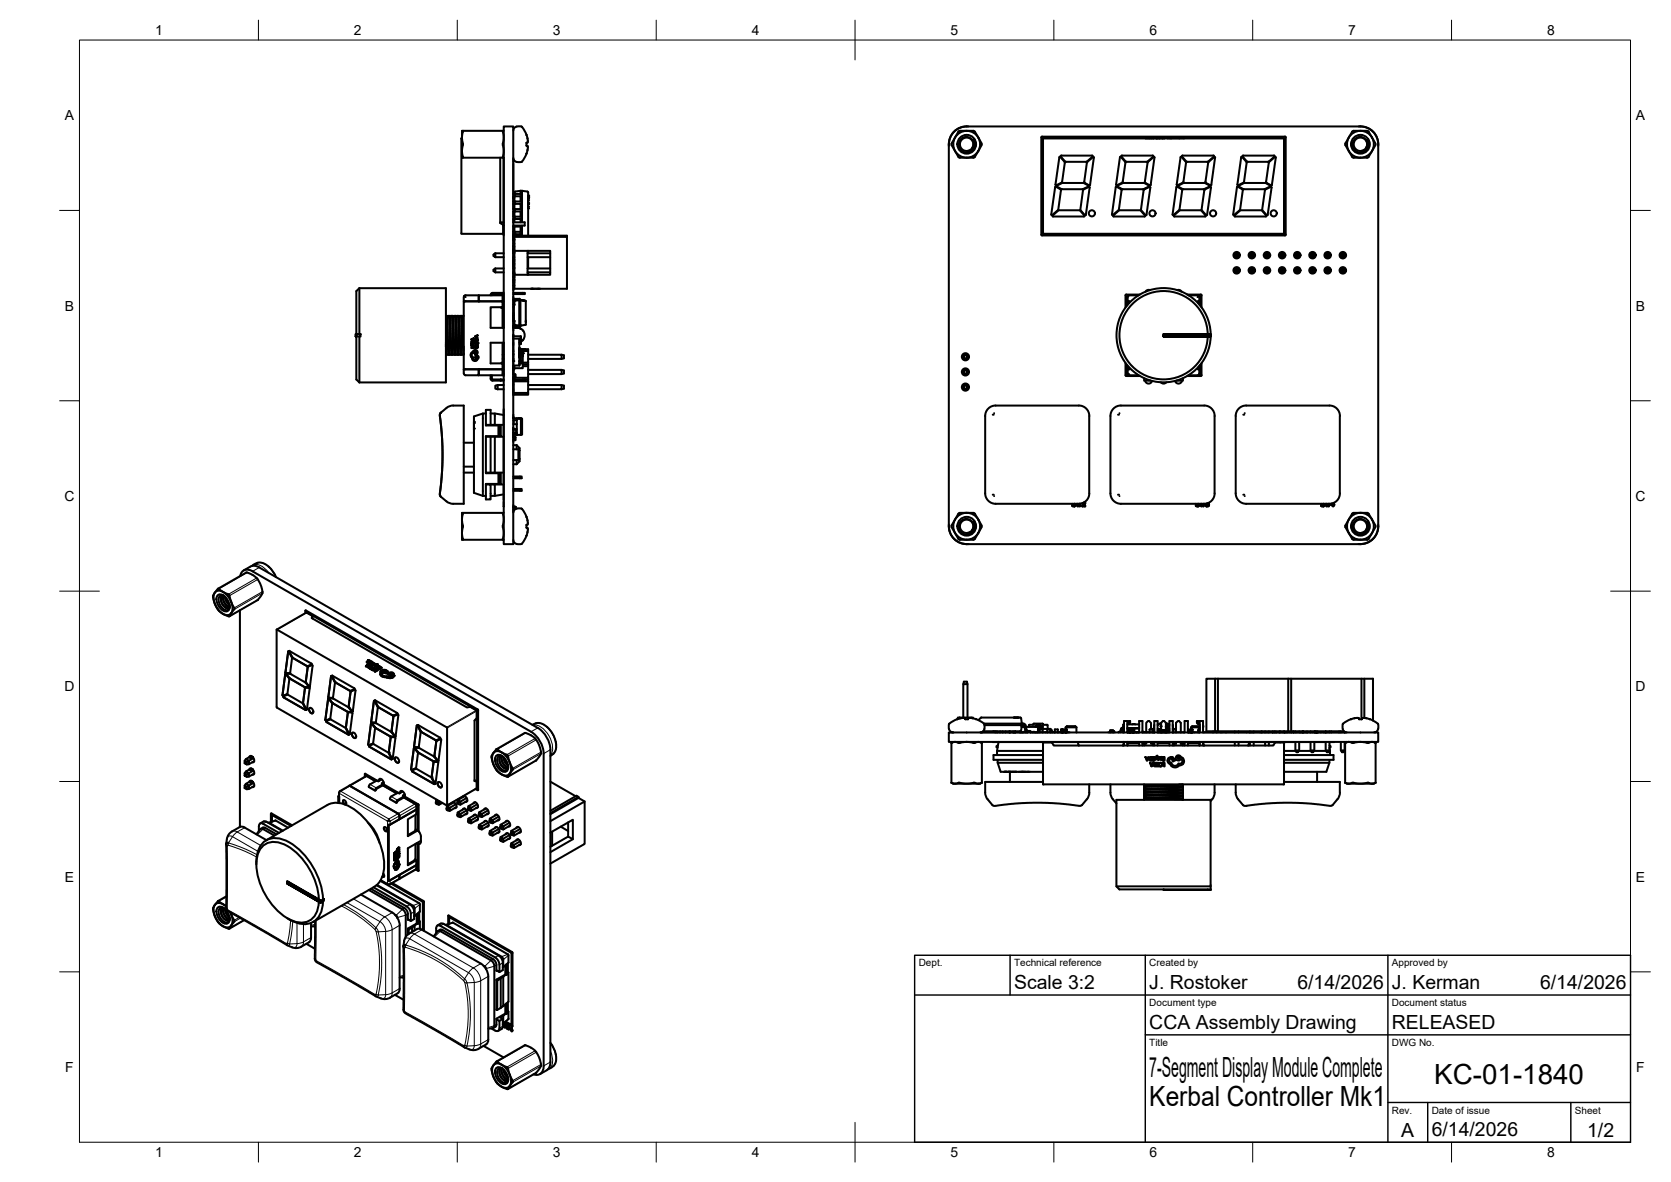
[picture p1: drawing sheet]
<svg xmlns="http://www.w3.org/2000/svg" width="420mm" height="297mm" viewBox="0 0 420 297" stroke-linecap="round" stroke-linejoin="round" font-family="sans-serif">
<defs><g id="words">
<g font-size="7">
<text x="289" y="270.6">7-Segment Display Module Complete</text>
<text x="360.6" y="272.3">KC-01-1840</text>
<text x="289" y="278.1">Kerbal Controller Mk1</text>
</g>
<g font-size="4.9">
<text x="255" y="248.5">Scale 3:2</text>
<text x="289" y="248.5">J. Rostoker</text>
<text x="326.2" y="248.5">6/14/2026</text>
<text x="350" y="248.5">J. Kerman</text>
<text x="387.2" y="248.5">6/14/2026</text>
<text x="289" y="258.6">CCA Assembly Drawing</text>
<text x="350" y="258.6">RELEASED</text>
<text x="352.3" y="285.7">A</text>
<text x="360" y="285.5">6/14/2026</text>
<text x="399.1" y="285.7">1/2</text>
</g>
<g font-size="3.5">
<text x="39" y="8.8">1</text>
<text x="89" y="8.8">2</text>
<text x="139" y="8.8">3</text>
<text x="189" y="8.8">4</text>
<text x="239" y="8.8">5</text>
<text x="289" y="8.8">6</text>
<text x="339" y="8.8">7</text>
<text x="389" y="8.8">8</text>
<text x="16.3" y="30.2">A</text>
<text x="411.3" y="30.2">A</text>
<text x="16.3" y="78">B</text>
<text x="411.3" y="78">B</text>
<text x="16.2" y="125.9">C</text>
<text x="411.2" y="125.9">C</text>
<text x="16.2" y="173.7">D</text>
<text x="411.2" y="173.7">D</text>
<text x="16.3" y="221.6">E</text>
<text x="411.3" y="221.6">E</text>
<text x="16.4" y="269.4">F</text>
<text x="411.4" y="269.4">F</text>
<text x="39" y="290.8">1</text>
<text x="89" y="290.8">2</text>
<text x="139" y="290.8">3</text>
<text x="189" y="290.8">4</text>
<text x="239" y="290.8">5</text>
<text x="289" y="290.8">6</text>
<text x="339" y="290.8">7</text>
<text x="389" y="290.8">8</text>
</g>
<g font-size="2.5">
<text x="231" y="242.9">Dept.</text>
<text x="255" y="242.9">Technical reference</text>
<text x="289" y="242.9">Created by</text>
<text x="350" y="242.9">Approved by</text>
<text x="289" y="252.8">Document type</text>
<text x="350" y="252.8">Document status</text>
<text x="289" y="262.9">Title</text>
<text x="350" y="262.9">DWG No.</text>
<text x="350" y="279.9">Rev.</text>
<text x="360" y="279.9">Date of issue</text>
<text x="396" y="279.9">Sheet</text>
</g>
</g></defs>
<!-- layer: Visible -->
<g fill="none" stroke="#000" stroke-width=".51">
<path d="M116.2 34.6l.2 1.5-.2 1.8zM116.2 34.8h-.2v24h10.5v-2.3l-.7-.4v-16.5M116.4 32.9l-.2 1.7M116.4 39.6l-.2-1.7v1.7h10.5l-.1 19.6M126.4 32.9l.3 1.3-.3 1.9 .3 2.2-.3 1.3M126.7 32.9h-10.5v1.7M126.7 31.8h2.4v104.9h-2.4zM129.1 32.8a1.5 1.5 0 0 1 1.5-1.1 1.5 1.5 0 0 1 1.4 1.3l.4 .9M129.1 39.9v.8M132.4 33.9h.1M132.4 33.9l.3 1.7-.1 .3h-.2v.7l.3 .1M132.6 37.8l-.2 .8a2.84 2.84 0 0 1-1.6 2.1h-.6a1.1 1.1 0 0 1-1.1-1"/>
<path d="M132.7 36.7l-.1 1.1M238.6 36.3v96M243.5 31.8a4.5 4.5 0 0 0-4.9 4.9M244.4 37.2l.3-1.1-.4-1-1.1-.5-1 .2-.7 .7-.1 .7 .1 .8 .8 .7 1.1 .2M244.4 37.2l.4-1.2-.6-1.1-1.1-.5-1.3 .4-.6 .8v1.3l.5 .9 1.3 .5 1.1-.2 .8-.8 .4-1-.4-1.3v-.1l.3 1.1-.3 1-.6 .6-.9 .3M244.5 37.2l-1.1 .7M246 34.6l-1.1-1.7h-3.6l-.3 .2-1.8 3.1 1.8 3.2 .3 .2h3.5l1.2-1.7M246 34.6l.9 1.7-.9 1.6M246 34.6a3.4 3.4 0 0 1 0 3.3M246 34.6a3.4 3.4 0 0 0-5.1-.9 3.4 3.4 0 0 0 0 5.1 3.4 3.4 0 0 0 5.1-.9M261.9 34.4l61.2-.1 .2 .2v24.5l-.2 .2h-61.1l-.2-.2zM262.2 34.7h60.7v24.1h-60.7z"/>
<path d="M262.4 34.8l60.3-.1 .2 .2v23.7M262.4 34.7l-.1 .2v23.7M266.6 39.5l1.2 1.4M266.6 39.4l-.2 .1-1 6.9 .2 .1M274.6 39.1l-7.9 .1 1.2 1.4 5.2 .1M274.6 39.1l.1 .3-1.6 1.3M275 39.6l-.9 6.9M275.1 39.6l-.3-.1-1.4 1.2M281.9 39.5l1.1 1.4-.9 5M281.9 39.4l-.3 .1-1 6.9 .3 .1M288 34.7h.8M288 34.7v.1"/>
<path d="M288.4 34.7v.1M288.5 34.7v.1M288.8 34.7v.1M289.1 34.7h.9M289.1 34.7l-.2 .1M289.1 34.7v.1M289.5 34.7v.1M289.6 34.7v.1M289.9 39.4l-1.6 1.3-5.3-.1M289.9 39.4l-.1-.3h-7.8v.2l1 1.3M290 34.7v.1M290 34.8h1.5"/>
<path d="M291.5 34.7v.1M291.6 34.8h.7M292.3 34.8h.5M292.3 34.7v.1M293.6 34.7h4.1M293.6 34.7v.1M294.2 34.7v.1M294.6 34.7v.1M296.5 34.7v.1M297.1 39.5l1.1 1.4-.6 4.8-.2 .2M297.1 39.4l-.3 .1-.9 6.9 .2 .1M297.3 39.1h7.8l.2 .2-1.6 1.3-5.2 .1-1.3-1.4z"/>
<path d="M297.7 34.7v.1M305.3 39.5l.2 .1M305.3 39.5l-1.4 1.2M305.5 39.6l-.9 6.9-.2 .1-1.1-.6-.2-.3 .7-4.8M312.3 39.5l1.2 1.4-.9 5M312.4 39.4l-.3 .1-1 6.9 .3 .1M312.6 39.1h7.7l.2 .3M312.6 39.1l-.1 .2 1.2 1.4 5.2-.1 1.5-1.2M341.7 31.8a4.5 4.5 0 0 1 4.8 4.9M342.1 31.8h-99a4.5 4.5 0 0 0-4.5 4.5M342.1 31.8a4.5 4.5 0 0 1 4.4 4.5v96a4.5 4.5 0 0 1-4.4 4.4M343.4 37.2l-1 .7"/>
<path d="M343.5 37.2l.2-1-.3-1-.9-.6-1.3 .2-.8 1v1l.4 .6 .5 .3 1.1 .2M343.5 37.2l.3-1.1-.4-1-1.1-.7-1.3 .3-.7 .8-.2 1.2 .6 1.1 1.1 .5 1.2-.1 .8-.6 .4-1-.1-1.3-.2-.4 .2 .9-.2 1.2-.6 .6-.9 .3M345 34.6l-1-1.7h-3.8l-2 3.4 1.7 3 .4 .3h3.7l1-1.7M345 34.6l.9 1.6-.9 1.7M345 34.6a3.4 3.4 0 0 1 0 3.3M345 34.6a3.4 3.4 0 0 0-5.1-.9 3.4 3.4 0 0 0 0 5.1 3.4 3.4 0 0 0 5.1-.9M125.8 55.9h.9M126.5 56.7h.2M129.1 59.3h.1M129.1 50.6h.3v.6h-.3v1.3h.3v.6h-.3v1.3h.3v.6h-.3v.9h2.8v.8h-2.8M129.1 48.7h.3v.6h-.3M129.1 58.3h.3v.6h-.3"/>
<path d="M129.1 59.4h.1M129.1 49.7h.1M129.1 41.1v8.6M129.1 49.7v1.3M129.1 59.3v.9M129.1 59h.7M129.1 59.3l.3 .1M129.3 59.5h13.3v13.1h-13.3v-9.6M129.3 48.4v.3M129.3 49.3v1.3M129.3 51.2v1.3M129.3 53.1v1.3"/>
<path d="M129.3 55v.9M129.3 56.9v1.4M129.3 58.9v.1M129.4 56.7v.2h-.3v16.1M129.4 48.7h1.9v.6h-1.9M129.4 50.6h1.9v.6h-1.9M129.4 52.5h1.9v.6h-1.9M129.4 54.4h1.9v.6h-1.9M129.4 58.3h1.9v.6h-1.9M129.8 59h.1M129.8 59v.2M130.9 48v.2"/>
<path d="M130.9 48.2h.1M130.9 47.9l-1.4 .2-.1 .3M130.9 48.2v.5M130.9 49.3v1.3M130.9 51.2v1.3M130.9 53.1v1.3M130.9 55v.9M130.9 56.9v1.4M130.9 58.9v.3M130.9 47.9h.4M131.3 47.9l1.3 .2 .2 .3M131.3 56.7v.2h-1.9"/>
<path d="M131.3 48.2v.5M131.3 49.3v1.3M131.3 51.2v1.3M131.3 53.1v1.3M131.3 55v.9M131.3 56.9v1.4M131.3 58.9v.3M131.3 48.2h.1M131.3 48v.2M132.8 50.6v.1M132.8 50.7h.1M132.8 50.3v.2"/>
<path d="M132.8 50.6h.1M132.8 49.1v1.2M132.8 50.3h.1M132.8 51v1.4M132.8 48.4v10.8M142.6 59.5v-.3h-13.3v3.8M262.3 58.6l.1 .2M265.5 46.9l1.1 .6M265.5 46.9l-.2 .1-.9 7 1.7-1.3 .7-4.9-.2-.3M265.8 46.6v.3l1.1 .6M266.9 47.5h.1M266.9 45.9l-1.3 .7"/>
<path d="M267.1 46l-1.3 .6M267.1 45.7l-.2 .2M267.1 46h5.4l1.1 .6M267.7 40.9l-.6 4.8M272.3 47.5h-5.3M272.7 54.1l-.1 .3h-7.8l-.2-.2 1.6-1.4h5.3l1.1 1.4M272.8 46l1.1 .6 .2-.1M273 54l-.2 .1-1.2-1.3 .7-5 1.6-.8 .1 .1-1 6.9M273.3 40.9l-.7 4.8 .2 .3M273.4 40.7l-.1 .2M273.6 46.6v.3l-1.3 .6M279.9 54.2l1.5-1.4h5.3l1.2 1.4-.1 .2h-7.8z"/>
<path d="M280.8 46.9l-.3 .1-.9 6.9 .2 .2 1.5-1.4 .7-4.9-.1-.3-1.1-.6M281 46.9l1.1 .6M281 46.6v.3M282.2 45.9l-1.4 .7M287.6 47.7l1.4-.7 .2 .1-1 7-1.3-1.3zM288.5 40.9l-.6 4.8M288.6 40.7l1.4-1.2h.3l-1 7-1.3-.5-.1-.3M288.6 40.7l-.1 .2M288.9 46.9l-1.4 .6h-5.4M288.9 46.6l-1.2-.6h-5.2l-1.5 .6M288.9 46.6v.3M296 46.9l-.2 .1-1 6.9 .2 .2 1.6-1.4 .7-4.9-.2-.3-1.1-.6"/>
<path d="M296.3 46.6v.3l1 .6M297.4 45.9l-1.3 .7M303.2 54.1l-.2 .3h-7.7l-.2-.2 1.6-1.4h5.3l1.1 1.4M303.9 40.7l-.1 .2M304.1 46.6l-1.2-.6h-5.3l-1.3 .6M304.1 46.6v.3l-1.3 .6h-5.4M304.2 47l-1.4 .8-.7 5 1.2 1.3 .2-.1M304.3 47l.2 .1-1 6.9M310.4 54.2l1.5-1.4h5.3l1.2 1.4-.1 .2h-7.8zM311.3 46.9l1 .6 .2 .3-.7 4.9-1.5 1.3M311.3 46.9l-.3 .1-.9 6.9 .2 .1M311.5 46.9l1.1 .6"/>
<path d="M311.5 46.6v.3M312.6 45.9l-1.3 .7M319.1 40.7l1.4-1.2h.3l-1.1 7.1-1.2-.6-.2-.3 .7-4.8M319.1 40.7l-.1 .2M319.4 46.6l-1.3-.6h-5.2l-1.4 .6M319.4 46.6v.3l-1.4 .6h-5.4M319.7 47.1l-.2-.1-1.4 .8-.7 5 1.2 1.3 .2-.1 .9-6.9M322.9 58.6l-.2 .2h-60.3M90.4 72.4v11.6M90.4 72.4l-.8 .8v10.8M90.4 72.4h21.7v23.7h-21.7M112.1 79.4h.3"/>
<path d="M112.4 79.4l-.3 7.7M112.4 79.4l.1 .3M112.5 79.7l-.3 9.1M112.7 79.4l-.4 9.7-.2-.3M112.7 79.4h.4M112.7 79.4l-.2 .3M113.1 79.4l-.3 9.7M113.1 79.4l.2 .3M113.3 79.7l-.4 9.1M113.4 79.4l-.1 .3M113.9 79.4l-.5 .1-.3 9.6M113.9 79.4l-.4 9.7"/>
<path d="M113.9 79.4l.1 .3M114 79.7l-.3 9.1M114.2 79.4l-.4 9.7M114.2 79.4h.4M114.2 79.4l-.2 .3M114.8 79.7l-.4 9.1M114.8 79.7l-.2-.3-.3 9.7M114.9 79.4l-.1 .3M114.9 79.4l-.3 9.7M114.9 79.4h.5M115.4 79.4l-.4 9.7M115.4 79.4l.1 .3"/>
<path d="M115.5 79.7l-.3 9.1M115.7 79.4l-.4 9.7M115.7 79.4h.4M115.7 79.4l-.2 .3M116.3 79.7l-.2-.3-.3 9.7M116.3 79.7l-.4 9.1M116.4 79.4l-.4 9.7M116.4 79.4h.2M116.4 79.4l-.1 .3M116.8 74.3l.3 .4M117.1 74.2h3.3v1.5v-1.5h6v1.5h-9.8M117.1 74.2l-.4 .3-.1 1.2"/>
<path d="M123.4 74.1v.1M124.5 63.7l-.4 .3v.3l.4 .3M124.5 67.5l-.4 .3v.3l.4 .3M124.5 63.7h2.2M124.5 63.7v.9M124.5 67.5v.9M124.5 64.6h2.2M124.5 67.5h2.2M124.5 68.4h2.2M126.1 77.2v.2h.3M126.2 73.6v.3M126.4 77.2v5.2"/>
<path d="M126.6 74v8.4h-3.2v-5.2h3v-1.5h-9.8v17.1M126.7 73.9h-2.9l-.1 .3M126.7 73.6h-2.9l-.4 .5M129.1 63.4h.1M129.1 60.2h.1M129.1 65.2h.1v.4h-.1M129.1 66.2h.1v.4h-.1M129.1 78.7h.1M129.1 60.1h.1M129.1 62.6h.2M129.1 69.5h.2M129.1 70.4h.2"/>
<path d="M129.1 77.1h.1M129.1 63.6h.1M129.1 79.2h.1M129.1 79.8h.1M129.1 76.5h.2M129.1 64.6h.2M129.1 67.5h.2M129.1 68.4h.2M129.1 70.9h.2M129.1 71.7h.2M129.1 60.4h.2M129.1 61.2h.2"/>
<path d="M129.1 73.6h2.8v.3h-2.8M129.1 62.1h.2M129.1 65.9h.1M129.1 70.3h.2M129.1 69.7h.2M129.1 61.8h.1M129.1 63.3h.1M129.1 74.6v8.5M129.1 63.4v.3h.2M129.1 61.9h.2M129.1 63h.2M129.1 68.4v.3h.2h-.1"/>
<path d="M129.1 79.2v.9M129.1 63.3l.3 .1M129.1 66.6l.1 .5M129.1 64.6v.6M129.1 65.6v.6M129.2 67.2h.1M129.2 65.6h.1M129.2 65.2h.1M129.2 66.6h.1M129.2 66.2h.1M129.3 62.6l-.2 .1v.3v-.3v.3M129.3 63h9v6.1h-9"/>
<path d="M129.3 75.1h1.3M129.4 75.1l-.3 .3M129.4 60.1l-.3 .1M129.4 76.6l-.2 .1 .1 5.2h1.6M129.4 75.6h.1M130.6 75.5v6.4l-1.2-.3M130.6 75.4l-1.2 .2M130.6 75.1l.3 .4M130.9 75.4l1.3 .3v5.9M130.9 75.5v6.3M130.9 75.4h-1.6v1.2M131.3 75.5h.1"/>
<path d="M131.3 75.5l.4 .1M131.5 73.6v.3M131.7 75.5h.1M132.7 63.7h5.6M132.7 64.6h5.6M132.7 67.5h5.6M132.7 68.4h5.6M132.7 63v6.1M132.8 63v.7M132.8 64.6v2.9M132.8 68.4v.7M133.9 72.6h-.4"/>
<path d="M134 72.6h1.6M283.2 74h3.4M283.2 74l-.2 .2v3.1M283.6 74.4h-.2v2.4M283.8 75.7h-.3h.3v.5M284 74.2h2.3M284 74.2l-.4 .5-.1 1.8M289.1 72.9a.9 .9 0 0 0-1.1 .4M296 72.9a.9 .9 0 0 1 1.1 .4M298.5 74h3.4M298.8 74.2h2.3M301.1 74.2l.3 .1 .2 .4v1h-.3"/>
<path d="M301.3 75.7h.3v.8M301.3 75.7v.5M301.4 74.3l-.3 .4M301.5 74.4h.2v2.4M301.9 74l.2 .2v3.1M310.5 67.5h.9v.9h-.9zM310.5 63.7h.9v.9h-.9zM310.5 67.5l.3 .3M310.5 63.7l.3 .3M310.8 67.8h.3v.3h-.3zM310.8 64h.3v.3h-.3zM310.8 68.1l-.3 .3"/>
<path d="M310.8 64.3l-.3 .3M311.1 64.3l.3 .3M311.1 68.1l.3 .3M311.4 67.5l-.3 .3M311.4 63.7l-.3 .3M314.3 67.5h.9v.9h-.9zM314.3 63.7h.9v.9h-.9zM314.3 67.5l.3 .3M314.3 63.7l.3 .3M314.6 67.8h.3v.3h-.3zM314.6 64h.3v.3h-.3zM314.6 68.1l-.3 .3"/>
<path d="M314.6 64.3l-.3 .3M314.9 64.3l.3 .3M314.9 68.1l.3 .3M315.2 67.5l-.3 .3M315.2 63.7l-.3 .3M318.1 67.5h.9v.9h-.9zM318.1 63.7h.9v.9h-.9zM318.1 67.5l.3 .3M318.1 63.7l.3 .3M318.4 67.8h.3v.3h-.3zM318.4 64h.3v.3h-.3zM318.4 68.1l-.3 .3"/>
<path d="M318.4 64.3l-.3 .3M318.7 68.1l.3 .3M318.7 64.3l.3 .3M319 67.5l-.3 .3M319 63.7l-.3 .3M321.9 67.5h1v.9h-1zM321.9 63.7h1v.9h-1zM321.9 67.5l.3 .3M321.9 63.7l.3 .3M322.2 67.8h.4v.3h-.4zM322.2 64h.4v.3h-.4zM322.2 64.3l-.3 .3"/>
<path d="M322.2 68.1l-.3 .3M322.6 68.1l.3 .3M322.6 64.3l.3 .3M322.9 67.5l-.3 .3M322.9 63.7l-.3 .3M325.7 63.7h1v.9h-1zM325.7 67.5h1v.9h-1zM325.7 63.7l.3 .3M325.7 67.5l.3 .3M326 64h.4v.3h-.4zM326 67.8h.4v.3h-.4zM326 68.1l-.3 .3"/>
<path d="M326 64.3l-.3 .3M326.4 64.3l.3 .3M326.4 68.1l.3 .3M326.7 63.7l-.3 .3M326.7 67.5l-.3 .3M329.5 67.5h1v.9h-1zM329.5 63.7h1v.9h-1zM329.5 67.5l.3 .3M329.5 63.7l.3 .3M329.8 67.8h.4v.3h-.4zM329.8 64h.4v.3h-.4zM329.8 68.1l-.3 .3"/>
<path d="M329.8 64.3l-.3 .3M330.2 68.1l.3 .3M330.2 64.3l.3 .3M330.5 67.5l-.3 .3M330.5 63.7l-.3 .3M333.3 63.7h1v.9h-1zM333.3 67.5h1v.9h-1zM333.3 63.7l.3 .3M333.3 67.5l.3 .3M333.6 64h.4v.3h-.4zM333.6 67.8h.4v.3h-.4zM333.6 64.3l-.3 .3"/>
<path d="M333.6 68.1l-.3 .3M334 68.1l.3 .3M334 64.3l.3 .3M334.3 63.7l-.3 .3M334.3 67.5l-.3 .3M337.1 63.7h1v.9h-1zM337.1 67.5h1v.9h-1zM337.1 63.7l.3 .3M337.1 67.5l.3 .3M337.4 64h.4v.3h-.4zM337.4 67.8h.4v.3h-.4zM337.4 64.3l-.3 .3"/>
<path d="M337.4 68.1l-.3 .3M337.8 68.1l.3 .3M337.8 64.3l.3 .3M338.1 63.7l-.3 .3M338.1 67.5l-.3 .3M89.5 84v.6v-.6h1.2v.6h-1.2h.1v-.6zM89.6 84.6v10.8l.8 .7M90.4 84.6v11.5M112.2 88.8l-.1 .1M112.3 89.1h.5M112.9 88.8l-.1 .3M112.9 88.8l.2 .3"/>
<path d="M113.1 89.1h.4M113.6 88.8l.2 .3M113.7 88.8l-.2 .3M113.8 89.1h.5M114.4 88.8l-.1 .3M114.4 88.8l.2 .3M114.6 89.1h.4M115.1 88.8l.2 .3M115.2 88.8l-.2 .3M115.3 89.1h.5M115.9 88.8l-.1 .3M115.9 88.8l.1 .3"/>
<path d="M116.1 89.1h.4M116.6 92.8h9.8v-1.5h-3v-5.2h3.2v8.4M116.6 87.1l-.1 2M116.6 92.8l.1 1.3 .4 .2M116.6 88.9l-.1 .2M116.6 92.8h3.8v1.5h-3.3M118.5 87.4h.5l.1-.2v.3zM118.5 86.2l.1 .3h.2v-.3v.3h.2l.1-.3v.3h-.6zM118.5 85.2l.6-.2-.2 .2 .2 .4zM118.5 89.7l.4 .8M118.6 85.7l.1-.1a.36 .36 0 0 1 .4 .5h-.6zM118.6 88.6l-.3 .5 .2 .6"/>
<path d="M118.6 85.3l.3-.1v.2zM118.6 85.8l.3-.1 .1 .3h-.4zM118.9 88.4l-.3 .2M119 86.7l.1 .2-.3 .2-.3-.1v-.3l.2 .3h.3M119 86.6v.4M119.5 87.2v.2h.2v-.2l.1 .2h.2l.1-.3v.4h-.6zM119.5 85.5v.2h.2v-.2l.1 .2h.2l.1-.3v.4h-.6zM119.5 84.5l.6-.2-.2 .1 .2 .4zM119.5 88l-.6 .4M119.5 88a.62 .62 0 0 1 .5 .9l-.2-.1-.1-.5-.3-.1-.7 .7-.1 .4 .4 .5v.5l.6 .1 .2-.2-.3-.3 .1-.4-.3-.6 .3-.2 .3 .7 .5 .3-.3 .5a.74 .74 0 0 1-1.2 .3M119.5 85l.2-.2a.36 .36 0 0 1 .4 .5h-.6zM119.5 84.5l.3-.1v.2z"/>
<path d="M119.6 85l-.1 .2h.5M119.6 85l.3-.1 .1 .2M119.6 86.8l.5-.1v.3h-.2l-.1-.2-.1 .2zM119.7 86.5v-.2v.3h.1M119.7 86.5h.1M119.9 86.8l.1 .2zM119.9 86.3l-.1 .2M120 86.4v.1M120 86.4l-.2 .2M120 86.3l.1 .3-.1-.1M120.3 86.2l-.7 .1 .4-.2-.4-.2 .7 .3M120.4 92.8h6v1.5h-6z"/>
<path d="M123.4 94.3v.9M123.4 95.2l.4 .5h2.9M123.7 94.3v.9l.1 .2h2.9M125.1 96.8l-.6 .1v.8l.6 .1M125.1 96.8h1.6M125.1 97.8h1.6M125.1 96.8v1M125.9 95.4v.3M126.4 86.1v5.2M126.4 91.1h-.3v.2M126.4 89.1h.3M126.4 92.9h.3"/>
<path d="M126.4 94h.3M126.4 90.2h.3M129.1 92h.2v.3h-.2M129.1 92.5h.2M129.1 90.7h.1M129.1 81.8l.3 .4h1.2l.3-.4M129.1 90.3h.1M129.1 92.7h.1M129.1 80.1h.1M129.1 80.4h.1M129.1 88.2h.1M129.1 89.4h.1"/>
<path d="M129.1 90.1h.1M129.1 89.7h.1M129.1 90.5h.1M129.1 88h.1M129.1 89.1h.1M129.1 90.6h.1M129.1 91.8h1.5M129.1 85.1h.1M129.1 86.2h.1M129.1 90.8h.1M129.1 96.8h.1M129.1 97.8h.1"/>
<path d="M129.1 90.2h.1M129.1 82.4h.9M129.1 86.4h.1M129.1 84.6h1.9M129.1 89h.1M129.1 92.5v2.9h3.7v.4h-3.7v-.1M129.1 84v.5M129.1 84.5v5.8M129.1 90.3v2.2M129.1 85.1h1.5v1.1M129.1 88.4h.1M129.1 92.5v1.6h.5v.7h-.5"/>
<path d="M129.1 92.8v.1M129.1 95.8v2.9h3.7v-2.9M129.1 98.7v.5h3.7v-.5M129.1 80.4v.3M129.1 82.2v.2M129.1 94.9v.5M129.2 94.8h.2M129.2 80.7h-.1h.2M129.2 82.1l-.1 .1M129.6 94.1v.7M130.1 82.4h.1M130.2 82.4l.8 .2"/>
<path d="M130.5 81.8v.1M130.5 82.2v.2M130.6 88h.8v4.5h-2.3M130.6 87.3v1.1h.4v.7M130.6 90.8v1M130.6 88.8v1.1M130.6 88.7v.1M130.6 88.6v.1M130.6 85.1v6.7M130.6 90.6l.4 .1M130.7 82.1v.3M130.7 82.4v.1"/>
<path d="M130.8 87.8h-.2h2.2v.4h-1.4M130.8 87.8h.1M130.8 87.7l.1 .1M131 89h.1M130.9 87.7v.1M130.9 89l-.3 .1M131 90.7h.1M131 89.1h.1M131 89v1.7M131 90.6h.1M131 82.6l.5 .5a1.82 1.82 0 0 1 0 2.4l-.5 .4M131 90.6v.7l-.4 .1"/>
<path d="M131 84.6v1.8l-.4 .1M131 87.7l-.1 .1M131 87.7l.1 .1M131.1 87.8h.1M131.3 87.7h.9M131.3 87.7v.1M131.4 88.5h.1M131.4 88.7h.1M131.4 88.8l.1 .1M131.4 88.8h.1M131.4 88.9h.1M131.4 89.1h.1"/>
<path d="M131.4 89.4h.1M131.4 89.5h.1M131.4 88.4h.1M131.4 87.7v.1M131.5 88.7l-.1 .1M131.5 88.8h.1M131.5 89.1v.4M131.5 88.9h-.1M131.5 88.4v.1M131.5 88.5v.1M131.5 88.8h-.1M131.5 88.9l-.1 .1"/>
<path d="M131.5 88.6v.1M131.5 95.4v.3M131.5 87.7v.1M131.9 87.7v.1M132.2 87.7v.1M132.2 81.6l-1.3 .3M132.8 94.9v.5h-.9v.3h-2.8v3.6M132.8 91.1v.5h-1.4h1.4v.4h-1.4M132.8 92v2.9h-3.7v-.1M132.8 92.9h8.4v1.1h-8.4M132.8 96.8h8.4v1h-8.4M132.8 88.2v2.9h-1.4"/>
<path d="M132.8 89.1h8.4v1.1h-8.4M141.2 89.1l.6 .2v.8l-.6 .1M141.2 92.9l.6 .2v.8l-.6 .1M141.2 96.8l.6 .1v.8l-.6 .1M242.2 92.9h1.1v1.1h-1.1zM242.2 96.8h1.1v1h-1.1zM242.2 89.1h1.1v1.1h-1.1zM242.2 92.9l.2 .2M242.2 96.8l.2 .1M242.2 89.1l.2 .2M242.4 93.9v-.8h.7v.8l-.9 .1M242.4 97.7v-.8h.7v.8l-.9 .1"/>
<path d="M242.4 90.1v-.8h.7v.8l-.9 .1M243.1 93.9l.2 .1M243.1 97.7l.2 .1M243.1 90.1l.2 .1M243.3 92.9l-.2 .2M243.3 96.8l-.2 .1M243.3 89.1l-.2 .2M283 91.3l.1 3.1 3.5 .1M283.4 91.7v2.4h.2M283.5 92.8h.3zM283.5 92l.2 2.2 2.6 .1M283.8 92.3v.5"/>
<path d="M283.9 94l-.3 .3M287.7 95.1v.6h1.6M287.9 95.7a.9 .9 0 0 0 .9 .7 .9 .9 0 0 0 .9-.7M291.9 96.1l.7 .3 .7-.3M292.6 84h11.8v.6h-11.8h11.8v-.6h-11.8v.6zM297.2 95.7a.9 .9 0 0 1-.8 .7 .9 .9 0 0 1-.9-.7M297.4 95.1v.6h-1.6M301.3 92.8h.3zM301.3 92.3v.5M301.6 92v1.8l-.3 .4-2.5 .1M301.7 91.7v2.4h-.2M302.1 91.3v3.1l-3.6 .1"/>
<path d="M303.7 83.9a11.1 11.1 0 0 0-16.8-9.2 11.1 11.1 0 0 0 0 19.1 11.1 11.1 0 0 0 16.8-9.3M304.4 83.9a11.8 11.8 0 0 0-17.8-9.9 11.8 11.8 0 0 0 0 20.4 11.8 11.8 0 0 0 17.8-9.9M110.8 103.7l1.8-1.4 .6-.3 3.4-.1v24.7l-3.4-.1-1-.5-1.4-1.2M110.8 103.7l-.2 .7 .4 4.1 .3 5.2-.1 4.5-.6 5.9 .2 .7M110.8 103.7l-.2 .8 .4 3.4 .3 5.2-.1 4.8-.6 6.1 .2 .8M110.8 103.7h.1M116.6 118.8h2.6M116.6 117.3h2.6M116.6 111.3h2.6M119.2 106v2M121.4 103.9l-2.2 .8v19.2l2.2 .7M122.2 106.8v-3.8h1.2v3.8"/>
<path d="M122.2 103.9h-.8v20.7M122.2 106.8v.1h3.1M122.2 109.8h2.2M122.2 118.8h1.2M122.2 106.8h1.2M123.4 103.9h1v2.9h-1M123.4 109.8v9M124.4 118.8h2.3M124.4 106.8h2.3M124.4 103.9l2.3 .4M125.3 109.6h-3.1v9.3h3.1M125.6 118.9h.3v2.7h-.3z"/>
<path d="M125.6 118.9h-.3v2.7h.3M125.6 106.9h.3v2.7h-.3zM125.6 106.9h-.3v2.7h.3M126.6 102.8v22.9M126.7 109.8h-2.3v9h-1M129.1 119.7h1.6v.5h-1.6M129.1 109.9h.5v.7h-.5M129.1 105.6h.8M129.1 106.6h.8M129.1 108.8h.8M129.1 107.8h.8v1M129.1 115.6h1.2"/>
<path d="M129.1 112.9h1.2M129.1 116.7h.8M129.1 111.9h.8M129.1 109.3h.8M129.1 108.7h.1M129.1 109.4v1.7M129.1 104.2v.9M129.1 107.5h.1M129.1 107.5v1.7M129.1 108.7h.7M129.1 108h.7M129.2 105.6v1"/>
<path d="M129.2 107.8v.2M129.2 108.7v.1M129.2 109.9h.1M129.3 109.9h.1M129.4 109.9h.1M129.4 109.9h-.1M129.6 109.9v.7M129.8 108v.7M129.9 111.9l.7 .7v.6M129.9 115.6v1.1M129.9 111.9v1M129.9 105.1l1.2 .1"/>
<path d="M129.9 108.8v.5M129.9 105.1v2.7M129.9 105.1l-.8 .1M130.3 112.9v2.7M130.3 112.9l.3 .3M130.3 105.1h.1M130.4 105.1l.4 .1M130.6 113.2v2.1M130.6 115.3v.6l-.7 .8M130.6 115.3l-.3 .3M130.7 119.7h.5v.5h-.5M130.8 105.1h.1"/>
<path d="M130.8 105.2l.2 .1-.1 3.9M130.9 109.3h-1M131.1 109.2l-.2 .1M131.2 105.2v4M250 103.8h.1M250.3 101.9h21a2.6 2.6 0 0 1 2.6 2.6v19.5a2.64 2.64 0 0 1-2.6 2.6h-21M250.3 101.9a2.64 2.64 0 0 0-2.6 2.6v19.5a2.64 2.64 0 0 0 2.6 2.6M281.5 103.8h.1M281.8 101.9h21a2.64 2.64 0 0 1 2.6 2.6M281.8 101.9a2.64 2.64 0 0 0-2.6 2.6v19.5a2.64 2.64 0 0 0 2.6 2.6M305.4 104.5v19.5M313 103.8h.1"/>
<path d="M336.9 104.5v19.5M336.9 104.5a2.6 2.6 0 0 0-2.6-2.6h-21a2.64 2.64 0 0 0-2.6 2.6v19.5a2.64 2.64 0 0 0 2.6 2.6h21M116.2 130.6l.2 1.5-.2 1.8zM116.4 128.9l-.2 1.7M116.4 135.6l-.2-1.7v1.7h10.5M121.4 124.6h.8M122.2 121.8h1.2v3.7h-1.2zM123.4 121.8h1v2.8h-1M124.4 121.8h2.3M125.3 121.6h-3.1v.2M126.4 128.9l.3 1.3-.3 2 .3 2.1-.3 1.3M126.6 126.1v1.2"/>
<path d="M126.6 127.3h.1M126.7 128.9h-10.5v1.7M126.7 124.2l-2.3 .4M129.1 122.9h1.6v.4h-1.6M129.1 127.4h.5v.5v-.5M129.1 128.1h.2M129.1 135.7a1.03 1.03 0 0 0 .8 1M129.1 126.9v1.7M129.2 127.4h.2M130.7 122.9h.5v.4h-.5M131.2 127.9a1.54 1.54 0 0 0-2.1 .9M131.2 127.9l1.2 2"/>
<path d="M132.4 134.6a2.98 2.98 0 0 1-1.6 2.2l-.9-.1M132.4 129.9h.1M132.4 134.6h.1M132.4 129.9v.1M132.4 129.9l.3 1.7-.1 .3h-.2v.7l.3 .1v.4l-.3 1.5M238.6 131.8a4.5 4.5 0 0 0 4.9 4.9M238.6 132.2a4.5 4.5 0 0 0 4.5 4.5h99M244.4 133.2l.3-1.1-.4-1-.9-.5-1.1 .2-.8 .8-.1 .6 .1 .8 .7 .7 1.2 .2M244.4 133.2l.4-1.2-.5-1-.5-.4-.7-.2-1.1 .3-.7 .8-.2 1.2 .6 1.1 1.1 .5 1.1-.1 .9-.7 .4-1-.1-1.1-.2-.5 .3 1.1-.5 1.3-.6 .4-.7 .2M244.5 133.2l-1.1 .7M246 130.6l-1.2-1.7h-3.5l-.3 .2-1.8 3.1 2 3.4h3.7l1.1-1.7M246 130.6l.9 1.7-.9 1.6"/>
<path d="M246 130.6a3.4 3.4 0 0 1 0 3.3M246 130.6a3.4 3.4 0 0 0-5.1-.9 3.4 3.4 0 0 0 0 5.1 3.4 3.4 0 0 0 5.1-.9M250 124.7h.1M269.6 126.6l.2 .1M269.7 127.2l.4 .1M269.8 126.7l.4 .2M269.8 126.7h.1M270.1 127.3h.1M270.2 126.6h.1M270.2 126.9l-.1 .1-.5-.1 .1 .3M270.3 126.6v.1M270.3 126.6l.1 .3-.1 .3"/>
<path d="M270.3 127.2l-.2 .1M271 126.6h.1M271.4 126.6h.1M271.7 126.6l-.2 .7-.3-.6-.1 .6h-.2l-.2-.7M272.3 126.4l-.2 .1M272.5 126.3l.1 .2M272.5 126.6l-.4 .7 .8-.1v-.1l-.5-.1 .3-.2M272.6 126.4l-.1 .2M272.7 126.8h.1M272.7 126.2h.1M272.7 126.1l.1 .1M272.8 126.2h.1"/>
<path d="M272.8 126.2l.1 .1M272.9 126.4l-.2 .4M272.9 126.3v.1M281.5 124.7h.1M281.8 126.6h21M300.7 126.6h.1M300.8 127.2h.1M300.8 126.6v.1M300.8 126.7h.1M300.8 127.2l.4 .1M300.9 126.7l.4 .2a.32 .32 0 0 1-.3 .2 .32 .32 0 0 1-.3-.2l.1 .3M300.9 126.7h.1"/>
<path d="M301.2 127.3h.1M301.3 126.6l.2 .2-.1 .4M301.3 126.6h.1M301.4 127.2l-.2 .1M301.8 126.6l.2 .7 .2-.1M302.1 126.6h.1M302.2 127.2l.1-.5 .1 .5M302.5 126.6h.1M302.8 126.6l-.1 .6h-.2M303.1 127l.1-.1 .2 .1M303.1 127l.2 .2M303.3 127.2h.1"/>
<path d="M303.3 127.2l.1 .1M303.4 127.3h.1M303.5 126.5l.2 .2a.23 .23 0 0 1 0 .3 .23 .23 0 0 1-.3 0M303.8 127.2l-.3 .1M303.8 126.4l.1 .2M303.9 126.6h.1M304 126.6v.3M304 126.9l-.2 .3M304 126.9h.1M305.4 124a2.64 2.64 0 0 1-2.6 2.6M313 124.7h.1M332.2 126.6h.1"/>
<path d="M332.3 127.2h.1M332.3 126.6v.1M332.3 126.7h.1M332.3 127.2l.4 .1M332.4 126.7l.4 .2a.32 .32 0 0 1-.3 .2 .32 .32 0 0 1-.3-.2l.1 .3M332.4 126.7h.1M332.7 127.3h.1M332.8 126.6l.2 .3-.1 .3M332.8 126.6h.1M332.9 127.2l-.2 .1M333.3 126.6l.2 .7 .2-.1M333.6 126.6h.1"/>
<path d="M334 126.6h.1M334.3 126.6l-.2 .7-.2-.1-.1-.5-.1 .5M334.7 127h.4l.1 .3 .2-.3M334.8 126.5l-.2 .3 .1 .1M335.1 126.6l-.1 .1zM335.3 126.4v.3l.3 .1-.2 .1M336.9 124a2.64 2.64 0 0 1-2.6 2.6M343.4 133.2l-1 .7M343.5 133.2l.2-1-.4-1.1-.9-.5-1.1 .2-.8 .8-.1 1.2 .8 .9 1.2 .2M343.5 133.2l.3-1.2-.5-1.1-1.2-.5-1.1 .3-.8 .9-.1 1.1 .7 1.2 1 .4 1.1-.1 .9-.7 .4-.9-.1-1.3-.2-.4 .2 1.3-.4 1.1-.6 .4-.7 .2M345 130.6l-1-1.7h-3.7l-.4 .3-1.7 3.1 2 3.3h3.8l1-1.7M345 130.6l.9 1.6-.9 1.7"/>
<path d="M345 130.6a3.4 3.4 0 0 1 0 3.3M345 130.6a3.4 3.4 0 0 0-5.1-.9 3.4 3.4 0 0 0 0 5.1 3.4 3.4 0 0 0 5.1-.9M346.5 131.8a4.5 4.5 0 0 1-4.8 4.9M54.6 149.7a1.47 1.47 0 0 1 2.3 .6l.4 .5a2.09 2.09 0 0 1 0 2.8 2.08 2.08 0 0 1-2.4-1.4 2.64 2.64 0 0 1-.3-2.5zM54.8 147.9l7.1-4 1.2 .3 1 .7 .7 .6 .7 1.3 .5 2.2-1.1 1.7-7.2 4.2M56 149.6l-.4 .7 .2 1.2 .8 1 .8 .2M56 149.6l-.3 .3-.2 .5 .1 .6 .3 .9 .6 .6 .7 .4 .4-.1 .1-.5M56.3 149.7h-.8l-.4 .4-.1 .8 .3 1 .6 .9 .9 .5 .7-.1 .2-.8M56.6 150l.2 1 .9 1M56.6 150l.4 1.3 .7 .6M57.6 152.4l-.6-.3-.6-.7-.3-1 .1-.7-.2 .3 .2 1.2 .6 .9 .8 .4M57.7 152.2v.2a.67 .67 0 0 1-.9 .3"/>
<path d="M58.1 151.3l-.4-1.8-1.7-.8-1-.8-.6 .5-.8 1.3 .4 2.1 1.2 1.8 1.2 .8 1.2 .5 .5-.8M58.1 151.3l.9 1.6-.9 1.2M58.2 151.3l.3 1.6-.3 1.2M58.2 151.3a3.9 3.9 0 0 0-3.5-2.8 2.29 2.29 0 0 0-.7 3.2 3.9 3.9 0 0 0 3.5 2.8l.7-.4M60.3 153.4v54.4M60.4 144.7a1.85 1.85 0 0 1 1.2-1.5 1.85 1.85 0 0 1 1.9 .4l70 40.3a7 7 0 0 1 3.2 5.5v78.5a1.88 1.88 0 0 1-2.6 2.1M62.9 142.4l-1.6 .9M63 142.4a2.17 2.17 0 0 1 2.2 .2M63.4 142.2l1.1-.7 .9-.1 1.2 .3 1 .7M65.2 142.6l70 40.3a7 7 0 0 1 3.2 5.5v79a1.99 1.99 0 0 1-.9 1.5M67.6 142.4l1 1.2 .8 1.4M69.6 158.3v19.4"/>
<path d="M69.6 158.3l42.8 24.7M76.8 154.1l.1-.7 43.3 25v20.1l-.6-.2M77.1 153.9l-7.5 4.3M78.6 154.8v.6M69.6 177.6l42.8 24.7M71 174.6l.2 .3M71.3 175l1-.5 3.8 2.2 .8 1.6M71.3 175v.3M71.3 175l.1 .3M71.4 175.3l5.4 3.1M71.7 169.4l-.7 5.3M71.7 169.4h.1"/>
<path d="M71.8 168.9l.1 .3M71.9 169.4l.7 1M71.9 169.4h-.2M71.9 169.2h1M72 169.3v.2zM72 169.5l.9 1.1M72.1 169.3h.9M72.3 174.4l-1.1 .5M72.5 163.8l-.7 5.2 .1 .2M72.5 163.7l.2 .1M72.5 163.7h.1M72.6 163.8l.8 1.4"/>
<path d="M72.7 170.4l.1 .3M72.7 163.8l.9 1.5 3.6 2.1M72.7 163.6v.1M72.7 170.7l-.4 3.7-1.1 .5M72.8 163.6l5.6 3.2v.2l-1.2 .4M72.8 163.6l-.1 .1M72.8 170.4l.1 .1M72.9 170.5l3.8 2.2M73 169.3l3.7 2.2M73.4 165.2l-.5 4M73.5 165.1l.1 .2M76.2 176.7l.8 1.5"/>
<path d="M76.7 173l-.5 3.7M76.7 172.9l-.5 3.8M76.7 172.7h.9M76.7 171.4l.1 .1M76.8 172.8l-.1 .1M76.8 171.6l.8 .9M76.8 178.4h.1M76.9 171.3l.1 .3M76.9 178.2l-.1 .2M77 171.6l.8 1M77 178.2l.2 .1M77.2 167.4h.2"/>
<path d="M77.4 167.7l-.5 3.6M77.6 172.5v.2M77.6 172.7h.1M77.7 172.9h-1M77.7 172.8l.2 .3M77.8 178a.77 .77 0 0 1 .8 .4 .77 .77 0 0 1-.1 .9l-.7-.5zM77.8 172.5l.1 .1M77.9 173.1l-.7 5.2-.2-.1M77.9 177.9a.89 .89 0 0 0 .7 1.4M77.9 172.5h-.1M78.6 167.4l-.7 5.2M78.6 167.3l-.2-.2-1 .5-.5 3.7"/>
<path d="M82.5 175.7l-.7 5.2M82.5 175.6l-.7 5.3M82.5 175.2l.7-5.2-.6 5.2M82.6 175.2l.1 .2M82.6 175.7l.9 1.2-.5 3.7M82.7 175.6h-.2M82.8 175.5v.2v-.2h.9M82.8 175.7l.9 1.1M83.3 169.9l.9 1.7-.5 3.8h-1M83.5 170l.9 1.6 3.6 2M83.5 170v-.2l5.6 3.2 .1 .2-1.1 .4M83.5 169.8v.1"/>
<path d="M83.7 176.7l3.7 2.2M83.7 175.4h-.1M83.7 175.5l.1 .1M83.8 175.6l3.7 2.1M87.4 178.9h1M87.4 179.2l-.4 3.7M87.4 179.1l1.1-.1 .1 .2-.7 5.3M87.5 179.2l-.5 3.7M87.5 178.9h.9M87.5 177.7l.9 1v.2M87.5 179v.1M87.8 177.8l.7 1"/>
<path d="M88 173.6h.2zM88.2 173.8l1-.5 .2 .2-.7 5.3M88.2 173.8l-.5 3.7 .1 .3M88.4 178.9h.1M88.6 178.7l.1 .1M88.7 178.7h-.1M92.2 167.4h-.1M92.3 167.2l.2 .1-.4 .1zM92.4 166.3h.1M92.4 166.9v.2l.6 .1-.9 .3zM92.5 167l-.1 .1M92.5 167.3l-.2-.1-.1 .2"/>
<path d="M92.5 166.1l.3 .1-.5 .1zM92.5 167.6h.1M92.6 167.5l.4-.2 .5 .3-.6 .3zM92.6 165.8v.2l.6 .2-1 .2zM92.7 165.9l-.1 .1M92.8 166.2l-.3-.1-.1 .2M92.8 166.6h.1M92.8 167.5l-.1 .1M93 167.2l-1 .2M93 167.4l.3 .1M93.2 166.2l-1 .2M93.2 167l.4 .2 .6-.4-.6 .4z"/>
<path d="M93.2 166.4l.4 .1-.5 .3-.2-.2 .1-.2M93.3 166.3l-.5 .2 .3 .4 .6-.4M93.3 166.3l.4 .2M93.3 166.4h-.3M93.3 167.5l-.4 .3-.2-.2M93.3 167.5l.1 .1M93.3 167.5l-.4-.1-.2 .2M93.3 167.9l.3 .1h-.6M93.5 168.3l.2 .1M93.5 167.6l-.6 .3-.4-.3M93.5 167.6h.1M93.6 166.8l.2 .1-.6 .1"/>
<path d="M93.6 166.8l.2 .1M93.6 167.7l.3 .1M93.7 166.5l-.6 .4-.3-.3M93.7 166.5h.1M93.8 166.6l.3 .2M93.9 167.2h.1M94 167.9l-.6 .3-.4-.2M94 167.8l-.3-.2 .2 .2-.6 .1 .3 .1M94 176.2l-.7 5.2M94 176.1l.2 .1M94 168l.3 .3h-.8M94 168l.2 .1"/>
<path d="M94 168l.4 .1v.2l-.8 .1M94.1 176.1h-.1M94.2 176.2l.7 1.4M94.2 167.3l.1 .1M94.2 166.8l-.3-.2 .2 .2h-.5M94.3 176.2l.1-.2 5.4 3.2M94.3 176v.2M94.3 176.2l.8 1.5 3.7 2.1M94.4 167.4h.4M94.4 167.4h.3M94.4 167l-.5 .1M94.4 167l-.5 .2"/>
<path d="M94.4 167l-.2 .3M94.5 167h-.1M94.5 168.2l-.3 .2h-.6M94.5 167h.1M94.6 168.3l.4 .1-.7 .3M94.6 168.2l.2 .2-.5 .3M94.6 167.2v.1M94.6 167.3h.1M94.6 167.2l.1 .1M94.7 167.2l.4 .1M94.7 167.2h-.1M94.7 167.3v.1"/>
<path d="M94.7 167.4h.1M94.8 167.3v.1M94.8 167.2l-.1 .1M94.8 167.6l.4 .1M94.8 167.4h.1M94.8 167.6h.1M94.9 166.9l-1 .2M94.9 167.2l-.2 .1M94.9 166.9h.1M94.9 167.3l.1 .1M95 167h-.4l-.4 .3M95 167h-.4l-.3 .4"/>
<path d="M95 177.6l-.5 3.9M95 168.4l-.7 .3M95 167.4h.1M95 167.6h.1M95 168l.4 .2M95.1 167.5h.1M95.2 167.4l-.4 .3 .3 .1-.1-.2h.5M95.2 167.4l.3 .1M95.2 167.5h-.1h.3M95.2 167.5h-.1M95.3 167.4h-.1M95.3 167.4h.1"/>
<path d="M95.3 167.9l.3 .1M95.4 167.5h.1M95.4 167.5v.1M95.4 167.5h-.1h.1M95.5 167.6h-.5M95.5 167.6h.1M95.6 167.7l.4 .1-.6 .4M95.6 167.6l.3 .2-.6 .1M95.6 167.7l.2 .1M95.7 168.9l.1 .2M95.7 169.4l.1 .4 .7 .3 1.5 .3 .8-.2M95.8 169.1l-.2 .3"/>
<path d="M95.8 169.1l-.1-.3 .2-.3 1.1-.1 .5 .3-1-.1-.4 .2 .1 .3-.2 .4 .3 .3 1.1 .1 .4 .3 .6-.1 .2-.2a.19 .19 0 0 0-.1-.3 .19 .19 0 0 0-.2 .1l-.5-.1-.1-.3-1-.2 .1-.2 1 .2 .8-.1 .3 .2v.3M96 167.8l-.6 .4-.4-.2h.6l-.3-.2M96.2 169.1l-.2 .3M96.7 169.1l1 .2M96.7 169.1h.1M97.5 168.7l-.3 .1-.8-.2-.3 .3M97.7 169.3l.3 .4 .7 .1M97.7 169.3h.1M98.1 169.3l.3-.1 .2 .2-.3 .1zM98.5 169.2l-.4 .1M98.5 169.2l.1 .1M98.6 169.7h.1"/>
<path d="M98.8 179.8h.1M98.9 169.5l.2 .3M99 169.3l-.1 .2M99 169.3h.1M99.1 169.8l-.3 .4M99.9 179.1v.3l-1 .4M99.9 179.4l-1 .4M100 179.6l-1 .4-.6 3.7 1.1 1.3M100 179.5l.2 .3M100.2 179.8l-.7 5.2M119.7 178.5l-1.5-.9-.8 .2-39-22.5 .2-.5-1.6-1 43 24.7v19.7l-.2-.1M119.8 178.5v1.9l-.5 .7v15.2h.5v1.8"/>
<path d="M242.2 171.9l.2-.6h.7l.2 .6h-1.1v8.4M243.3 171.9v8.4M305.5 170.6h-2.2v13.2h34.6M305.5 170.6h18.4M305.5 170.6v13.2M306.2 170.6v13.2M323.9 170.6h21.3v10.5M323.9 170.6v13.2M324.7 170.6v13.2M342.3 170.6v10.1M343 170.6v9.8M61.5 194.3l.5 .3v.6l-.5-.3z"/>
<path d="M61.5 197.4l.5 .3v.6l-.5-.3zM61.5 191.2l.5 .3v.6l-.5-.3zM61.8 193.9l-.3 .4M61.8 197l-.3 .4M61.8 190.8l-.3 .4M62.6 195.2h-.6M62.6 198.3h-.6M62.6 192.1h-.6M62.7 190.3l.1-.2a.92 .92 0 0 1 .9 .4 .92 .92 0 0 1-.1 1.1h-.2M62.7 193.4l.1-.2a.92 .92 0 0 1 .9 .4 .92 .92 0 0 1-.1 1.1h-.2M62.7 196.5l.1-.2a.92 .92 0 0 1 .9 .4 .92 .92 0 0 1-.1 1.1h-.2M62.9 193.6l.2-.2 .2 .2z"/>
<path d="M62.9 196.7l.2-.2 .2 .2zM62.9 190.4l.2-.1 .2 .2zM62.9 196.7h.1M63.1 193.6h.1M63.1 196.7h.1zM63.1 190.5h.1M63.1 190.4l.1 .1zM63.1 196.7h.1M63.1 193.4h.1M63.1 196.5l.2 .2M63.1 190.3l.2 .2M63.1 193.4l.2 .2"/>
<path d="M63.1 193.5l-.2 .1M63.1 196.6l-.1 .1M63.1 190.4h-.2M63.2 193.1l-1.4 .8 .8 .4 1.1-.7M63.2 196.2l-1.4 .8 .8 .4 1.1-.6M63.2 190l-1.4 .8 .8 .4 1.1-.7M63.2 193.4l.2-.1 .2 .1-.3 .1M63.2 190.5h.1M63.2 190.3l.2-.1 .2 .1M63.3 193.4h.3M63.3 196.5h.3zM63.3 190.3h.3"/>
<path d="M63.3 190.3h.1M63.3 193.4h.1M63.4 196.4l-.2 .1 .4 .1M63.4 196.4l.2 .1M63.5 193.4l-.2 .1M63.5 196.6h.1M63.5 190.4h.1M63.5 190.3l-.2 .1M63.6 193.4l-.2-.1-.1 .2M63.6 193.4l-.1 .1M63.6 193.4h-.3M63.6 196.5l-.2-.1-.2 .1 .4 .1"/>
<path d="M63.6 190.3l-.2-.1-.1 .2M63.6 190.3l-.2-.1-.1 .1M63.6 190.3l-.3 .1M63.9 194.4l-1.3 .8v-.9l-.6 .3M63.9 197.5l-1.3 .8v-.9l-.6 .3M63.9 191.3l-1.3 .8v-.9l-.6 .3M82.1 181.2v.3l-.1-.3 1.1-.4 3.8 2.1 .8 1.6-.1 .1M82.1 181.5l5.5 3.1M83 180.6l-1 .5-.2-.2M83 180.6l-1 .5M85.2 200l-.2 .1M85.5 198.8l-.3 .4 .1 1"/>
<path d="M87 182.9l.8 1.5M87.6 184.6h.1M87.8 184.4l.2 .1M87.8 184.4l.1 .1M87.8 197.5l12.3 7 .4 .5M88.5 184.2a.77 .77 0 0 1 .9 .4 .77 .77 0 0 1-.1 .9l-.7-.5zM88.6 184.1a.89 .89 0 0 0 .8 1.4M91.7 194.5v.7M91.9 194.5l3.2 1.8M91.9 194.4l-.2 .1M92 195.1v-.3l2.5 1.5M92.6 187.1l.2 .2"/>
<path d="M92.8 187.4l1.1-.4 3.8 2.2 .8 1.5M92.8 187.4v.2l5.6 3.2 .1-.1M92.8 187.4l.1 .3M93.1 197.1l-.4 .7 1.6 .9M93.3 181.9l.9 .9M93.3 181.9l-.7 5.2M93.3 181.8h.1M93.3 181.4l.2 .2h.9M93.3 181.4l.2 .2M94.2 182.8l.1 .3-.5 3.7-1 .5-.2-.3M94.4 182.9l.1 .1M94.4 196.3l-2.4-1.3-6.6 3.8"/>
<path d="M94.5 181.6h-.1M94.5 183l3.6 2.1-3.6-2.1M94.5 181.7l-.9 .1 .9 1.2M94.5 181.5l-.1 .1M94.5 181.7l.1 .1M94.6 181.8l3.7 2.1M94.6 198.3l-.1 .3-.2 .1v-.1M94.6 198l-.3 .6M95.2 196.3l.2-.5a1 1 0 0 1 1.1 1.3M96 195.9l-.9 .4-.4-.2-1.7 1M96.2 197.4l3.5 2M96.3 197.3l3.5 2"/>
<path d="M96.4 197v.3l-1.8 1M96.4 196.6l-.4 .2 .4 .2-1.8 1M96.5 197.1l3.9 2.3M96.5 197.1l-.1 .2M96.5 196.8l-.3 .2M98.2 185.1h1M98.2 185.4l-.5 3.7 .9 1.5M98.2 185.4l-.5 3.7 .9 1.6M98.2 185.3l1.1-.1 .1 .2-.7 5.3M98.3 183.9l.9 1M98.4 185.2l-.2 .2M98.4 190.8h.1"/>
<path d="M98.5 183.7l.1 .3M98.6 190.6l.1 .1M98.6 190.6l.2 .1M99.2 184.9v.2M99.2 185.1h.1M99.3 190.4a.77 .77 0 0 1 .9 .4 .77 .77 0 0 1-.1 .9l-.7-.5zM99.4 190.3a.89 .89 0 0 0 .8 1.4M99.5 185h-.2M100.6 199.3l.1-.5a1 1 0 0 1 1.1 1.4M101.3 198.9l-.9 .5-.3-.2-1.7 1-.3 .3-.1 .3 1.6 .9 .4-.4M101.7 199.6l-.4 .3 .3 .2-1.7 1-.3 .5M101.8 199.8l-.3 .2"/>
<path d="M103.6 193.6l1.1-.4 3.7 2.2 .9 1.7M103.6 193.6l.1 .3M103.7 193.9l5.5 3.1M104.1 188.1l-.7 5.2 .2 .2M104.1 188l1 1.3-.5 3.7-1.1 .5-.1-.2zM104.1 188h.1M104.4 187.9v.2v-.2M104.4 188.1l.9 1.1 3.6 2.1M104.4 187.9h1l3.8 2.3M104.8 182.4l-.7 5.2 .2 .2h.9M104.8 182.4l.1-.1 .9 1.6-.6 3.9M104.8 182.3v.1"/>
<path d="M105.1 182.2l.7 1.6M105.1 182.2l5.6 3.2v.2l-1.1 .4M105.1 182.2v.2l.7 1.4M105.3 187.8h-.1M105.8 183.8l.2 .2-.2-.2M108.9 191.3h1M109 191.3h.1M109 191.6l-.5 3.7 .8 1.6M109 191.6l1.1-.1 .1 .2-.7 5.2-.2-.1 .2 .1M109 191.6l-.5 3.7 .8 1.5M109.1 191.4l-.1 .1M109.2 190.2l.8 .9v.2"/>
<path d="M109.2 189.9l.9 1.3M109.2 189.9l.5-3.6-.5 3.6M109.2 189.9l.2 .3M109.6 186l-3.6-2 3.6 2M109.6 186h.1M110 191.3h.1M110.1 196.6a.77 .77 0 0 1 .9 .4 .77 .77 0 0 1-.1 .9l-.7-.5zM110.1 191.2h.2M110.2 196.5a.89 .89 0 0 0 .8 1.4M110.9 186l-.6 5.2h-.2M111 186l-.2-.3-1.1 .6 .1-.1M112.4 183v19.3"/>
<path d="M119.3 196l.5 .3M119.8 198.1l-7.4 4.3M124.7 190a1.47 1.47 0 0 1 2.3 .6l.3 .5a2.09 2.09 0 0 1 0 2.8 2.08 2.08 0 0 1-2.4-1.4 2.64 2.64 0 0 1-.2-2.5zM124.9 188.3l7.1-4.1 1 .3 1.3 .8 1.2 1.9 .6 2.1-1.3 1.8-7.1 4.1M126 190l-.4 .7 .3 1.2 .7 .9 .8 .2M126 189.9l-.3 .4-.2 .4 .1 .7 .4 .9 .5 .6 .7 .3 .5-.2 .1-.3M126.2 190l-.1 .7 .3 1.1 .7 .8 .5 .2M126.2 190v.9l.3 .9 .6 .7 .6 .3M126.3 190h-.8l-.5 .6v.9l.3 .8 .7 .9 .9 .5 .7-.3 .2-.7M126.6 190.3l.3 1.1 .8 .9M126.7 190.3l.2 .9 .8 1.1M127.6 192.9l-.8 .1"/>
<path d="M127.8 192.5l-.2 .4M128.2 191.7l-.5-1.9-1.5-.6-1.2-1-.5 .4-.9 1.4 .5 2.2 1.1 1.7 1 .8 1.3 .5h.2l.5-.8M128.2 191.7l.8 1.5-.8 1.2M128.2 191.6l.3 1.6-.3 1.2M128.2 191.6a3.9 3.9 0 0 0-3.5-2.8 2.29 2.29 0 0 0-.7 3.2 3.9 3.9 0 0 0 3.5 2.9l.7-.5M133.9 182.2l1.3-.5 1.4 .3a6.5 6.5 0 0 1 3.2 5.2v1l-.3 .7-1.1 1.1M138.4 196.4l6.3 3.7M238.6 183.2a1.03 1.03 0 0 0 1 .9M239 184h.4M239.2 196.7l.7 .2 1.1-.2 1.7 .2 2.3-.2 1 .2M239.2 196.7l.5 .2h6.3M239.2 186.7v10"/>
<path d="M239.7 186.4l-.5 .3M240.7 180.7h.1M240.7 180.7a2.91 2.91 0 0 0-2.1 1.6v.9M241.3 180.3l2.9 .1M241.3 180.3h-.5v.4M241.3 180.3v.3M241.5 180.5l-.8 .2M241.7 180.5h-.2M242.2 180.4l.4 .1 .1 .2h.7M242.2 180.4l-.5 .1M243.1 186.4l-1.9 .3-1.2-.3-.8 .3M243.1 186.4l1.8 .3 1.2-.3 .8 .3"/>
<path d="M243.1 186.4h-4.5v-2.3h107.9v2.3h-4.4M243.1 186.4h99M243.9 180.4l-.4 .1-.1 .2M244 180.4l.6 .1M244.2 180.3h.4v.2M244.6 180.5l.8 .2M245.4 180.7h.1M245.5 180.7l1.9 1.2M246.4 186.4l.5 .3M246.6 180.4l-.6 .6M246.7 184h10.3M246.8 180.3h9.7"/>
<path d="M246.8 180.3l-.2 .1M246.9 196.7l-.9 .2M246.9 186.7v10M247.2 183.8h9.3M247.3 183.8l-.4 .3M247.4 181.9l.1 1.3M247.5 183.2a1.03 1.03 0 0 1-1 .9M247.5 183.8h.1M247.5 183.8l.2 .1 2.1-.1M249.6 186.5h76.1M250.1 183.8l.3 .3M250.3 183.8h.4v.3"/>
<path d="M250.7 188.7h11.6M250.8 191v.7M251 187.2l-.5 .3v.3h.3M251.1 186.4l-.4 3.3M251.5 183.8v.3M252.1 183.8v.2M252.1 184v.1M252.4 194h1.6M252.8 183.8v.2M253.9 194v2.5M254 194h.5M254 183.8v.2h-.2v-.2v.3"/>
<path d="M254 184v.1M254.5 194h.1M254.6 194h.2M254.7 183.8v.2M254.8 194h.4M254.9 180.3h.1M255 180.3h.9M255.2 194h.1M255.3 183.8v.2l-.4 .1M255.3 194h.4M255.3 183.8v.3M256.1 194h2.8"/>
<path d="M256.5 183.8v.3v-.2M256.5 180.3l.2 .2M256.7 183.6l-.2 .2M256.8 180.5l.1 1.3M256.9 181.8h-9.5M256.9 182.2h-9.4M256.9 181.8a.73 .73 0 0 1 1 .5M256.9 182.2l.5 .1 .5 1.5 .5 .3M256.9 181.8v.4M256.9 182.2l-.1 1.4M256.9 181.9h.1M256.9 182.2h.1"/>
<path d="M257 182.7h-.1h.7M257 182.7h.1M257 182.6h.1M257.1 184v.1M257.4 184.1v-.2h.3v.2M257.9 182.3l.4 1.3 .8 .1v.4M258 182.7h3v1.3v-.1M258 183.9v.2M258.3 184.1h.1M258.7 182.3v.4M258.8 182.1h1l.2-.3h2.1l.2 .3 1.1 .2M258.8 182.1l-.1 .2"/>
<path d="M259.2 184.1v-.2h.3v.2M259.8 184.1v-.2h.3v.2M260.3 182.5l.1 .1M260.4 182.6v.1M260.4 182.5h.2M260.4 184v.1M260.4 184h2.3M260.5 182.4h.1M260.6 182.7h.1M260.6 182.4l.2-.1 .2 .2M260.6 182.3l-.2 .2M260.6 182.4l.4 .1-.2 .2"/>
<path d="M260.6 182.5l.1 .1M260.6 182.3h.3l.1 .2M260.8 182.7h.1M260.8 182.6h-.1M261 183.2h2.5M261 182.5v.1M261.2 182.3v.2zM261.2 182.5h.1M261.2 182.5v.2M261.2 182.7h.1M261.2 182.6v.1M261.2 182.6h.1"/>
<path d="M261.2 182.4h.1M261.4 182.5h.1M261.3 182.7h.1M261.3 182.6h.1M261.3 182.4h.1M261.3 182.6h-.1M261.3 182.6v.1M261.3 182.3h.1M261.3 182.3v.1M261.4 182.3l-.1 .1M261.4 182.7h.1M261.4 182.6h.1"/>
<path d="M261.4 182.4h-.1M261.4 182.3h.1M261.4 182.3l.1 .2M261.4 182.4l.1 .1M261.4 182.3v.1M261.4 182.4h.1M261.4 182.6v.1M261.4 184v-.7h.7l.1 .7M261.5 182.7l.1-.1-.1 .2M261.5 182.7v.1M261.5 182.6v.1M261.5 182.7h-.1"/>
<path d="M261.5 182.7h.1M261.5 182.3v.1M261.5 182.3l.1 .1M261.6 182.7h.1M261.6 182.6l.1 .1M261.6 182.6h.1M261.6 182.4h.1M261.6 182.4l-.1 .1M261.6 182.5h.2M261.7 182.4h-.1M261.7 182.3l.1 .2zM261.7 182.4h.1"/>
<path d="M261.7 182.3h.1M261.7 182.6v.1M261.7 182.6h.1M261.8 182.6h.1M261.8 182.6v.1M261.8 182.7h-.1M261.8 182.6l-.1-.1v.2M261.8 182.7h.2M261.9 182.5l.1 .2zM261.9 182.7h.1M261.9 182.6h.1M262.2 184l-.1 .1"/>
<path d="M262.3 196.5h-14.6v3l.6 1.4M262.3 191.7h-11.5l.8 2.3h10.7M262.3 189.7h-12.5v1.3h12.5M262.8 184h.1M262.8 184h1.8M263.3 184l.1-.7h.7v.7M263.3 184l.1 .1M263.4 182.3l.1 .9M263.5 183.2h.7l.3 .7 .6 .2M263.5 183.2l-.1 .1M264.1 184l-.1 .1M264.1 183.3l.2 .3"/>
<path d="M264.3 183.6v.2M264.3 183.8l.2 .3M264.7 184h2.6M265.2 183.4v.6M265.2 183.3h.8v.7M265.2 184l.1 .1M267.1 183.3h.1M267.1 184.1h.1M267.1 183.3h.8M267.1 183.3v.7M267.1 184h.1M267.1 183.3h-.3v.7"/>
<path d="M267.3 183.9h.1M267.3 183.8v.1M267.3 183.8h.1M267.4 183.9h.1M267.4 183.9h-.1M267.5 183.8h.1M267.5 183.9h.1M267.6 183.9h.1M267.7 184h1.2M267.9 183.3h.4v.7M267.9 183.3h.1M267.9 184.1h.1"/>
<path d="M267.9 184h.1M267.9 184v.1M267.9 183.3v.7M267.9 182.8a2.19 2.19 0 0 1 1.9-.3h.6l.3 .3M267.9 182.8h2.8M267.9 182.8v.5M268.3 184l-.1 .1M270.7 182.8v1.3M271 186.4l.2 1M271.2 187.2l.1 .2M273.9 197.1v2.1l-.2 1-1.6 2.1-.4 .2-5.4-.6-6.5-.2-4.6 .2-5.2 .6-.5-.2-1.2-1.4M278.7 184h1.7"/>
<path d="M279.1 183.7h.1M279.1 183.8h.1M279.1 183.9h.1M279.1 184.1v-.6h.8v.6M279.1 183.5h.8M279.1 183.7v.1M279.1 183.8v.1M279.2 197.1l.1 2.8 .3 .7 1.1 1.3M279.9 183.7v.2M281.8 183.9l-.2 .2M281.9 183.1l-.3 .8h-.4v.2M282.1 183.1h.2"/>
<path d="M282.1 183.1l-.3 .8M282.3 183.1l.1 .8 .2 .1M282.3 183l-.4 .1M282.3 183v.1M282.3 182.9l.3 .1M282.3 183.1h.3M282.4 187.2l-.1 .2M282.6 186.4l-.2 1M282.6 182l-.2 .1-.1 .9M282.6 186.4v1M283.4 184l.3 .1M283.4 182h3"/>
<path d="M283.4 183.1h3M283.4 183h3M283.4 186.4v1M283.5 184v.1M283.5 186.7h2.9M283.5 186.4v1M283.6 184h-.2v-2.8h-.8v2.9M283.8 181.7v-.5h.4l-.1 .5-.2 .3M283.8 186.4v.3M283.9 181.6l-.3 .2M283.9 181.9l-.1 .1M284 184.1h.1"/>
<path d="M284.1 183.3h.8M284.1 184v.1M284.1 183.3h.1M284.1 183.3v.7M284.1 184h.1M284.1 184h2M284.1 183.3h-.4v.7h-.1M284.1 184.1h.1M284.2 183.9h.1M284.3 183.9h.1M284.3 183.8l-.1 .1M284.3 183.8h.1"/>
<path d="M284.3 183.9h-.1M284.4 183.9h-.1M284.4 183.9h.1M284.4 183.8v.1M284.4 183.8h.1M284.5 183.9h.1M284.5 183.8h.1M284.6 182h.9M284.6 184.1h.1M284.8 183.3h.4v.7h1.2M284.8 183.3h.1M284.8 184.1h.1"/>
<path d="M284.9 184.1h.1M284.9 184h.1M284.9 183.3v.7M284.9 183.3h.1M285.6 184v.1M285.8 184v.1M286.2 184v.1M286.4 186.4v1M286.4 182h.1M286.4 184h.1M287.3 183.7l.4 .4M287.3 186.7h.9"/>
<path d="M287.3 186.4v1M287.3 184l.1 .1M287.7 197.3l9.7 .3M287.7 198l9.7 .4M287.7 198.7l9.7 .4M287.7 199.5l9.7 .4M287.7 197.6l9.7 .3M287.7 198.3l9.7 .4M287.7 199.8l9.7 .4M287.7 197.1v.2M287.7 197.6v.4M287.7 198.3v.4"/>
<path d="M287.7 199.1v.4M287.7 199.8v.4M287.7 197.3l.3 .1M287.7 198l.3 .1M287.7 198.8l.3 .1M287.7 199.5l.3 .2M288 198.9l-.3 .2 9.7 .3M288 197.4l-.3 .2M288 198.1l-.3 .2M288 199.7l-.3 .1M288 197.4l9.1 .4M288 198.1l9.1 .4"/>
<path d="M288 198.9l9.1 .4M288 199.7l9.1 .3M288 190.3l.2 .2h.4l.2-.2-.3 .9zM288.2 186.4v.5h-.5v.5M288.3 190.6h.3l-.2 .4zM289 190.4l.6-.1v.9l-.7-.2zM289.1 184v.1M289.1 184v-.7h1.1v.8M289.1 190.4l-.1 .3M289.1 191.7l.3 .2h.4l.2-.2-.4 .9zM289.4 190.4l.1 .7-.4-.1-.1-.3M289.4 190.3l-.3 .1"/>
<path d="M289.4 183.3v-1.6l-.5-.5h-.3l-.4 .5v2.4M289.4 186.4v.5h.5v.5M289.4 192.1h.3l-.1 .4zM289.4 186.7h.8M289.6 183.2h.6M289.6 183.2h-.2M289.8 183.3v.7M289.8 190.3h.5v.9h-.5l.4-.1v-.3h-.4l.4-.1v-.3zM290.2 184h-2.9v-2.8h-.9v2.9M290.2 184h.1M290.2 191.8l.6-.1v.9l-.7-.2zM290.2 182.3v1.8"/>
<path d="M290.2 183.8h.1M290.2 184.1v-2.9h.9v2.9M290.2 191.9l.4-.1v.7l-.4-.1M290.2 186.4v1M290.2 191.9l.1 .5M290.2 182.2v.1M290.9 191.7h.5v.9h-.4l.3-.1v-.3h-.3l.3-.1v-.3zM290.9 189.9l-.5 1 .3-.6 .3 .6-.2-.6 .2-.3M291 189.9h.1M291.1 183.5h.3M291.1 186.7h2.9M291.1 186.4v1"/>
<path d="M291.1 183.2h.9M291.3 190.5l.2-.1-.1-.2a.24 .24 0 0 0-.3 .3 .24 .24 0 0 0 .3 .2v.1M291.3 190.5l.2 .3-.4 .1 .3-.1M291.3 184h2.7v-2.8h.9v2.9M291.4 183.5v.1M291.4 183.6v.4M291.7 190.3h.5l-.1 .3-.3 .1 .4 .1h-.5zM291.8 183.6h1.5v.4h-1.5zM291.9 182.5v.1M291.9 182.6l.1 .1M291.9 182.5l.1 .1M292 181.8h-.5l-.2 .3h-.2"/>
<path d="M292 183.5v-1.8l.4-.5h.3l.5 .5v1.8M292 186.4v.3M292 182.4l-.2 .1M292 190.3l-.1 .1M292 190.3l.1 .2-.3 .1 .1-.2M292.1 191.9v.5l-.5 .1 .2 .1M292.1 191.9l-.5-.2 .5 .1 .2 .3M292.1 183.5l-.3 .1v.4h.4M292.1 183.6h.9zM292.1 183.6h.9M292.1 183.5h-.3v.6M292.2 184v.1"/>
<path d="M292.3 192.1l-.1 .4-.4 .1M292.3 191.7h.5v.9l-.1-.8zM292.3 190.3h.5v.9h-.4l.3-.1v-.3h-.3l.3-.1v-.3zM292.9 184v.1M293 183.5h.3v.6M293 183.5l.3 .1v.4M293.2 182.7h.1M293.2 182.6h.1M293.2 182.5h.1M293.2 186.4v.3M293.2 181.8h.4M293.2 183.2h.8"/>
<path d="M293.2 182.3h.1M293.2 182.4v.1M293.2 182.6v.1M293.3 182.6h.1M293.3 182.7h-.1M293.3 182.6v.1M293.3 182.7h.2M293.3 182.6l-.1-.1v.2M293.4 182.7h.1M293.4 182.5l.1 .2zM293.4 182.6h.1M293.7 181.8l.1 .3h.2"/>
<path d="M293.7 184v.1M293.7 183.6v.4M293.7 183.5h.3M294 186.4v1M294.2 192l-.6-.5 .1-.8a.96 .96 0 0 1 1.1-.5l.2 .3-.9 .3-.1 .6 .5 .3 .3 .5 .3 .2 .5 .1 .6-.4a.27 .27 0 0 1 .2-.3 .27 .27 0 0 1 .3 .1l.5-.3 .1-.5a.32 .32 0 0 0-.3-.4 .32 .32 0 0 0-.3 .3l-.5 .1-.4-.2-.8 .5-.3-.4 1-.5 .1-.4 .3-.2 .4-.1 .3 .3a1.3 1.3 0 0 1 .9 1.5l-.3 .4M294.2 192l.4 .5M294.9 183.2h.1M294.9 186.7h.8M294.9 186.4v1M294.9 182.2v.1M294.9 184h3v-2.8h.8v2.9M294.9 182.3l.1 .9"/>
<path d="M295 183.2h.7M295 183.2l-.1 .9M295.7 184.1v-2.4l.5-.5h.3l.4 .5v2.4M295.7 186.4v.5h-.5v.5M295.7 183.4l-.7-.1v.8M296.5 197.1l.9 .1M296.9 186.4v.5h.5v.5M296.9 186.7h1M297.1 197.8l.3 .1M297.1 198.5l.3 .2M297.1 199.3l.3 .1M297.3 197.1l.1 .5"/>
<path d="M297.4 197.9v.5M297.4 198.7v.4M297.4 199.4v.5M297.4 197.6l-.3 .2M297.4 198.4l-.3 .1M297.4 199.1l-.3 .2M297.4 199.9l-.3 .1M297.4 192l-1.8 .9-1-.4M297.9 186.4v1M298.7 183.3h.1M298.7 186.4v1M298.7 183.3h.9"/>
<path d="M298.7 183.3l.1 .2M298.8 183.3h.1M298.8 184h1.8M298.9 183.5h-.2h.2v.6M298.9 183.9h.1M298.9 183.8v.1M299 183.8h.1M299 183.9h.1M299.1 183.9h.1M299.1 183.8h.1M299.2 183.9h.1M299.2 183.9h-.1"/>
<path d="M299.5 182.8h2.2M299.5 184.1h.1M299.5 183.3h.4v.7M299.5 183.3h.1M299.6 184.1h.1M299.6 184h.1M299.6 183.3h.1M299.6 183.3v.7M299.9 184v.1M300.7 184h1v-2.8h.8v2.9l12.3-.1M301 181.5l.3 .1M301.3 183.5v.6"/>
<path d="M301.3 186.4v.3M301.3 182l.4 .2M301.3 181.7v-.5h-.4l.1 .5 .2 .3M301.5 183.1l-.2 .4M301.6 186.4v.3h-2.9M301.6 183.5v.6M301.6 186.7v.7M301.6 183.1l-.1 .1M301.6 183.4v.1M301.7 182.5h-.7a1.71 1.71 0 0 0-1.5 .3v.5M301.7 183.4h-.1M301.7 186.4v1"/>
<path d="M301.7 183l-.1 .1M302.5 182.3v.5M302.5 186.4v1M302.5 186.4l.2 1M302.7 187.2l.1 .2M305 183.8v.3M305.4 197.1v2.1M305.4 199.2l-.2 1-.8 1.1M305.9 183.8v.3M310.5 183.8v.3M310.5 186.4v1M310.7 197.1v2.4l.2 .7 1.6 2.1 .4 .2 5.4-.6 4.5-.2 6.9 .3 5 .5 .4-.2 1.4-1.7 .4-1.4"/>
<path d="M311.4 183.8v.3M311.4 186.4v1M313.9 187.2l-.1 .2M314.1 186.4l-.2 1M314.3 183.8v.3M314.3 186.4v1M315.1 184h3.8M315.2 183.8v.3M315.2 186.4v1M317.2 183.8v.3M317.3 183.8v.3M318.1 183.8v.3"/>
<path d="M318.1 186.4v1M319 183.8v.3M319 186.4v1M320 184h.1M320 184h.8M320 183.9v.2M320 183.8v.2M320.4 183.8v.3M320.8 183.8v.3M321.7 183.8v.3M321.8 184h.5M321.9 183.8v.3"/>
<path d="M321.9 186.4v.2M322.5 184h.5M322.9 196.5h14v2.7M322.9 191.7h11.4l-.8 2.3h-10.6M322.9 189.7h12.4v1.3h-12.4M322.9 186.4v10.7h-60.6v-10.5h2.2l.4 .8h55.3l.4-.8h2.3M322.9 183.8v.3M322.9 188.7h2.9M322.9 183.8v.1M323 184v.1M323.2 184h1.1M323.3 184v.1"/>
<path d="M323.8 183.8v.3M324.4 184h.3M324.7 184h.5M324.7 183.8v.3M325.2 183.8v.2M325.2 184v.1M325.3 183.8v.3M325.7 188.6h1l-.3 .4h-.4zM325.7 183.8v.3M325.7 186.4v2.2M326.2 184h1M326.6 188.7h3"/>
<path d="M326.7 186.5h2.8M326.7 183.8v.3M326.7 186.4v2.2M326.9 184v.1M327.3 184h1.2M327.5 183.8v.2h.2v-.2v.3M327.7 183.9l.4 .2M328.6 184h.8M328.6 183.8l.1 .3M329.5 188.6h1l-.3 .4h-.4zM329.5 183.8v.3M329.5 186.4v2.2"/>
<path d="M329.9 184h.8M330.4 188.7h3M330.5 186.5h2.8M330.5 183.8v.3M330.5 186.4v2.2M330.6 183.9h.1M330.6 183.8l-.1 .3M330.7 184h.4M330.9 184.1h.1M331 183.8v.2M331 184.1h.1M331 184h.1"/>
<path d="M331.2 194v2.5M331.3 184h.7M331.3 183.8v.2M333 184h.7M333.3 183.8v.3M333.3 188.6h1l-.3 .4h-.4zM333.3 186.4v2.2M334.2 188.7h.2v1M334.3 191v.7M334.3 187.3l.3 .2v.3h-.3M334.3 186.5h1.3M334.3 188l.1 .7"/>
<path d="M334.3 183.8v.3M334.3 186.4v2.2M334.3 183.9h.4M334.7 183.8v.3M336.7 183.8v.3M336.7 183.9h.4M337.1 188.6h1l-.3 .4h-.4zM337.1 183.8v.3M337.1 186.4v2.2M337.6 183.2a1.03 1.03 0 0 0 1 .9M338.1 186.4v2.2M338.1 183.9v.2"/>
<path d="M338.2 196.7l.7 .2 1.2-.2 1.6 .2 2.4-.2 .9 .2M338.2 196.7l.5 .2h6.3M338.2 186.7v10M338.7 186.4l-.5 .3M339.7 180.7a2.78 2.78 0 0 0-2.1 1.6v.9M339.7 180.7h.1M340.5 180.5l-.8 .2M341.4 180.4l-.9 .1M341.4 180.4l.4 .3h.6l.1-.2 .2-.1 .9 .1M342.1 186.4l-1.9 .3-1.2-.3-.8 .3M342.1 186.4l1.8 .3 1.2-.3 .8 .3M343.6 180.5l1.7 .6 1.2 .9"/>
<path d="M345.4 186.4l.5 .3M345.7 184h.1M345.9 196.7l-.9 .2M345.9 186.7v10M346.5 183.2a1.03 1.03 0 0 1-1 .9M346.5 182v1.2M56.9 212.1v14.6a2.49 2.49 0 0 0 .2 2.1l15.2 8.8a3.3 3.3 0 0 0 3.5 .3l1.9-1.1M56.9 212.2h.1M56.9 212.2l.2 .3M57 210.8l-.1 1.3M57.4 211.8h-.3l-.2 .3M60.2 207.9a5.1 5.1 0 0 0-2.8 2l-.4 .9"/>
<path d="M60.2 207.8l.6-.1 .8 .3M61.6 208l5.4 3.1M64.5 216.6v.6M64.5 216.6a5.6 5.6 0 0 1 3.2-5.8 7.5 7.5 0 0 1 7.1 2.3 19 19 0 0 1 6.4 12.9M65.1 207.6v1.3M65.1 207.6l.1-.3a.61 .61 0 0 1 1-.3l3.9 2.3M65.4 206.9l.9-.5h.4l4.3 2.4M65.4 208.4l-.9 1.3M65.4 208.4l.2-.1 .6 .1 2.8 1.6M66.1 208l-.5 .3M66.1 208h.6l2.8 1.7M66.9 211.2l15.4-8.9a6.8 6.8 0 0 1 7.4 1.6 18.5 18.5 0 0 1 6.9 14.1 5.7 5.7 0 0 1-2.5 4.8l-15.3 8.9"/>
<path d="M67.5 206.8l3.6 2M68.1 206.6l.1-2.2 5.2 3M68.4 206.5v-1.7l4.8 2.8M69.2 206.2l-1.7 .6M69.3 206.2l3.1 1.8M85 201.8v-1.7l.3 .1v1.6M85.3 200.2v1.6M86.3 201.1h.3l.3 .2 .1 .8h-.4l-.2-.2zM86.4 201.1v.6l.6 .4M92.5 206.7a9.8 9.8 0 0 1 3 5.1M96.4 219.5l.2 .7-.5 .1M96.6 207.9h.3l.2 .2 .2 .7-.4 .1-.2-.2z"/>
<path d="M96.7 207.9v.6l.6 .4M97.8 205.8v.4l-.3 .2M97.8 206.2l.3 .2M98.1 207.2l-.5 .1 .2 .1v14l-.2-.1v-14M99.1 214.4l.4-.4-.1 .2 .1 .2zM99.1 215.6v.1M99.1 217.2l-.1 .4 .1 .5M99.2 215.5v.3M99.2 215.2v.2M99.2 215l.3-.2-.3 .2M99.2 218.2l.1 .1M99.2 215.8l.2-.1z"/>
<path d="M99.3 218.2l-.1 .1M99.3 215.1l-.1 .3zM99.3 217.9h.2M99.3 215.8l-.2-.1 .1 .2M99.3 215.3l.2-.1-.2 .1M99.3 215.1v.2M99.4 214.2l-.2 .2zM99.4 214.2l-.2 .2M99.4 214.6h.1M99.4 214.6l-.2 .3M99.5 214.6l-.3 .1-.1 .4M99.5 217.9v.1"/>
<path d="M99.5 215.6v-.2l-.1 .4M99.5 214.6v.2M99.5 215.8h.1M99.5 215h.1M99.5 215v.2v-.2M99.5 214.6v.3l-.4 .2 .1-.4 .3-.1M99.5 215.7v.3l-.4 .2 .4-.4-.4 .4M99.5 215v.3l-.4 .2v-.3v.3M99.5 214l-.4 .5M99.5 214.4h-.1M99.6 201.6v.1M99.8 213.4v.1"/>
<path d="M99.8 215.6v.2M99.8 214.2v.2M99.9 216.9l-.2 .2 .2 .8M99.9 214.5h.1M99.9 214.9v.1M100 215.5l-.2 .3zM100 214.8v.2M100 214.1l-.2 .3zM100 216.5l.1 .3M100 215h.1M100 218l-.2 .3-.3 .1M100 215.5v.2"/>
<path d="M100 214.1v.2M100 217.5h.2l-.1 .2zM100.1 213.2l-.3 .2zM100.1 213.2l-.3 .2M100.1 216.2l.1 .6h-.2v-.3l-.3 .1-.5 1 .3 .4v.4l.4-.2 .1-.2-.2-.1 .1-.5-.2-.3 .2-.2 .2 .3h.3l-.2 .7M100.1 216.2h.1M100.1 214.8l-.1 .1M100.1 216.2l-.5 .2-.4 .8M100.1 214.8l-.2 .2M100.2 215.2h.1M100.1 214.8h.1M100.1 213.6h.1"/>
<path d="M100.1 213.6l-.3 .4 .4-.2M100.1 213.6l.1 .1M100.2 214.7l-.1 .1M100.2 215.1l-.1 .2M100.2 213.6l-.4 .1v.4l.4-.2M100.2 214.7v.3M100.2 214.8h.1M100.2 215.1v.1M100.2 215.4h.1M100.2 215.4l-.2 .3zM100.2 215.1l-.3 .1v.2l.1-.2M100.2 214.8v.2z"/>
<path d="M100.2 214.5h-.3M100.2 214h.1M100.2 214l-.2 .3zM100.2 213.7l-.4 .3M100.2 214.7h-.1M100.2 215.3h-.1l-.1-.1 .1 .1M100.2 217.4l-.2 .3M100.2 215.1h.1M100.2 217.8a.63 .63 0 0 1-.9 .7l-.1-.2M100.2 213.7l-.2-.1-.2 .5M100.2 215.3v.3l-.4 .3v-.3v.3M100.2 215l-.3 .2v.2"/>
<path d="M100.2 214v.2l-.4 .3v-.3v.3M100.2 213l-.1 .2 .1 .2-.4 .1zM100.2 213.7v.2M100.2 213l-.4 .4M100.2 213.4h-.1M100.3 214.5h.1M100.3 214.5l-.4 .3 .3-.3-.3 .3M100.3 214.4l-.4 .1 .4-.1v.2M100.3 217.2h-.2M100.4 219.9h.1M100.4 205v.9M100.4 219.9v.8"/>
<path d="M101.5 200.4l3 1.8 .2 1.2M101.6 200.4l3.4 1.9v6.4M101.6 200.3l-1.7 1M101.6 200.1v.2M101.7 200.2l3.5 2 .1 6.7-.3-.2M101.8 200.1l-.1 .2M104.5 212.1v3.8l-1.9 1.3M104.5 204.8v4M104.5 208.8l-1.9 1.1M104.5 208.5l.5 .2M104.6 218.5l-4.3 2.4M104.7 218.3l.3 .2v-6.4h.3l-.1 6.8-.7-.4"/>
<path d="M104.7 218.3v-.9l-4.3 2.5M104.7 203.4l-6.9 4M104.7 203.5v1.1l-2.1 1.3v4.2l2.4-1.4M104.7 216.2v1.2l-6.9 4M104.7 203.4l-6.6 3.8M104.7 218.3l-.1 .2M104.8 208.6l-.3 .2M105.3 208.9l.2 .3a3.2 3.2 0 0 1 .3 2.5 .59 .59 0 0 1-.5 .5 .59 .59 0 0 1-.6-.3M105.8 211.3l-3.2 1.9v4.2l2.1-1.2-.4-.2M109.6 201.6l.2 .2v.3l-.2-.2zM109.7 201.1l-.1 .5M109.8 201l-.1 .1 .7 .4-.6 .3"/>
<path d="M109.8 202.1l.6 .2M110.5 201.4l-.1 .1v.8l.8-.5M112.3 203.2l.2 .1v.3l-.2-.1zM112.4 202.6l-.1 .6M112.5 203.6l.6 .2M113.7 201.9l.1-.2a.88 .88 0 0 1 .8 .4 .88 .88 0 0 1 0 1h-.3M114.1 201.6l-1.7 1 .7 .4-.6 .3M114.6 202.1l-1.5 .9v.8l1.7-1M115 204.7l.2 .2v.3l-.2-.2zM115 201.6l.2 .2v.3l-.2-.2zM115.1 204.2l-.1 .5M115.1 201.1l-.1 .5"/>
<path d="M115.2 205.2l.6 .2M115.2 202.1l.6 .1M116.4 200.3l.1-.2a.88 .88 0 0 1 .8 .4 .88 .88 0 0 1 0 1h-.3M116.4 203.4l.1-.2a.88 .88 0 0 1 .8 .5 .88 .88 0 0 1 0 .9h-.3M116.8 203.2l-1.7 1 .7 .4-.6 .3M116.8 200.1l-1.7 1 .7 .4-.6 .3M117.3 203.7l-1.5 .9v.8l1.7-1M117.3 200.5l-1.5 1v.7l1.7-1M117.7 206.3l.2 .1v.3l-.2-.1zM117.7 203.2l.2 .1v.3l-.2-.1zM117.8 205.7l-.1 .6M117.8 202.6l-.1 .6"/>
<path d="M117.9 206.7l.5 .2M117.9 203.6l.5 .2M119.1 205l.1-.2a.88 .88 0 0 1 .8 .4 .88 .88 0 0 1 0 1h-.3M119.1 201.9l.1-.2a.88 .88 0 0 1 .8 .4 .88 .88 0 0 1 0 1l-.3-.1M119.5 204.7l-1.7 1 .6 .4-.5 .3M119.5 201.6l-1.7 1 .6 .4-.5 .3M120 205.2l-1.6 .9v.8l1.8-1M120 202.1l-1.6 .9v.8l1.8-1M120.4 204.7l.2 .2v.3l-.2-.2zM120.4 207.8l.2 .2v.3l-.2-.2zM120.5 204.2l-.1 .5M120.5 207.3l-.1 .5"/>
<path d="M120.6 205.2l.5 .1M120.6 208.3l.5 .2M121.7 206.6l.2-.3a.88 .88 0 0 1 .8 .5 .88 .88 0 0 1 0 .9h-.3M121.7 203.4l.2-.2a.88 .88 0 0 1 .8 .4 .88 .88 0 0 1 0 1h-.3M122.2 203.2l-1.7 1 .6 .4-.5 .3M122.2 206.3l-1.7 1 .6 .4-.5 .3M122.7 203.7l-1.6 .9v.7l1.8-.9M122.7 206.8l-1.6 .9v.8l1.8-1M123.1 209.4l.2 .1v.3l-.2-.1zM123.1 206.3l.2 .1v.3l-.2-.1zM123.2 208.8l-.1 .6M123.2 205.7l-.1 .6"/>
<path d="M123.3 209.8l.5 .2M123.3 206.7l.5 .2M124.4 208.1l.1-.2a.88 .88 0 0 1 .9 .4 .88 .88 0 0 1 0 1h-.3M124.4 205l.1-.2a.88 .88 0 0 1 .9 .4 .88 .88 0 0 1 0 1h-.3M124.9 207.8l-1.7 1 .6 .4-.5 .3M124.9 204.7l-1.7 1 .6 .4-.5 .3M125.4 208.3l-1.6 .9v.8l1.8-1M125.4 205.2l-1.6 .9v.8l1.8-1M125.8 207.8l.2 .2v.3l-.2-.2zM125.8 210.9l.2 .2v.3l-.2-.2zM125.9 207.3l-.1 .5M125.9 210.4l-.1 .5"/>
<path d="M126 208.3l.5 .2M126 211.4l.5 .2M127.1 206.5l.2-.2a.88 .88 0 0 1 .8 .4 .88 .88 0 0 1 0 1h-.3M127.1 209.7l.2-.3a.88 .88 0 0 1 .8 .5 .88 .88 0 0 1 0 .9h-.3M127.6 206.3l-1.7 1 .6 .4-.5 .3M127.6 209.4l-1.7 1 .6 .4-.5 .3M128.1 206.8l-1.6 .9v.8l1.8-1.1M128.1 209.9l-1.6 .9v.8l1.8-1M128.4 209.4l.3 .1v.3l-.3-.1zM128.4 212.5l.3 .1v.3l-.3-.1zM128.5 208.8l-.1 .6M128.5 211.9l-.1 .6"/>
<path d="M128.7 209.8l.5 .2M128.7 212.9l.5 .2M129.8 208.1l.1-.2a.88 .88 0 0 1 .9 .4 .88 .88 0 0 1 0 1l-.3-.1M129.8 211.2l.1-.2a.88 .88 0 0 1 .9 .4 .88 .88 0 0 1 0 1h-.3M130.3 207.8l-1.8 1 .7 .4-.5 .3M130.3 210.9l-1.8 1 .7 .4-.5 .3M130.8 208.3l-1.6 .9v.8l1.8-1M130.8 211.4l-1.6 .9v.8l1.8-1M138.4 206.4l8.6-5v10.7l-8.6 4.9M138.4 209.2l5.6-3.2v4.9l-5.6 3.3M138.8 209v3.5l-.4 .3M141 207.7l1.9 1.1"/>
<path d="M142.9 206.7v3.5M144 210.9l-1.1-.7-4.1 2.3M145.5 200.5l-7.1 4.1M145.5 200.3l-7.1 4.1M147 201.4l-1.5-.9v-.2l-.6-.3-6.5 3.8M280.7 201h23.7v22.7h-11.8v-.2v.2h11.8v-.2h-22.9l-.8-.8zM287.7 200.2l9.7 .4M287.7 200.6v.4M287.7 200.3l.3 .1M288 200.4l-.3 .2 9.7 .3M288 200.4l9.1 .4M297.1 200l.3 .2"/>
<path d="M297.1 200.8l.3 .1M297.4 200.2v.4M297.4 200.9v.1M297.4 200.6l-.3 .2M54.6 228.2a1.47 1.47 0 0 1 2.3 .6l.4 .5a2.09 2.09 0 0 1 0 2.7 2.08 2.08 0 0 1-2.4-1.3 2.64 2.64 0 0 1-.3-2.5zM56 228.1l-.4 .7 .2 1.2 .8 1 .8 .2M56 228.1l-.5 .7 .1 .7 .3 .9 .6 .7 .7 .3 .4-.1 .1-.5M56.2 228.2l-.1 .7 .3 1 .6 .7 .6 .4-.7-.3-.4-.6-.5-1.1zM56.3 228.2l-.7-.1-.5 .5-.1 .8 .2 1 .8 1 .8 .4 .6-.1 .3-.8M56.6 228.5l.2 1 .9 1M56.6 228.5l.3 1.1 .8 .8M56.9 227.6l-2.1-1.2-1.2 1.7 .1 1.1 .8 2.1 1 1.1 2 1 .6-.8"/>
<path d="M56.9 227.8a2.38 2.38 0 0 0-2.6-.7 3.2 3.2 0 0 0 .2 4.1 2.79 2.79 0 0 0 3.4 1.7l.3-.3M56.9 225.2l-2.1 1.2M57.7 230.7v.2a.62 .62 0 0 1-.9 .3M57.9 229.3l.3 .5M58 229.3l.1 .5M58.1 229.8l.9 1.6-.9 1.2M58.2 229.8l.3 1.6-.3 1.2M61.4 231.2l-3.7 2.2M72 237.1l.2 .4M72.2 221.5l8.5 4.8zM72.2 237.5h.1M72.3 221.5l-.1 .5 8.4 4.9-8.4-4.9v-.5l8.4 4.9"/>
<path d="M77 237.2l2.2 1.2M78.2 232v4l-.5 .8M79 232.8l.2 .1M79.2 231.4v7.9a3 3 0 0 0 .2 2.2l15.2 8.9a3.2 3.2 0 0 0 3.4 .3l2.2-1.3 .3-1M79.2 232.7l-1 .2M80.2 226a16.9 16.9 0 0 0-9-13.9 4.5 4.5 0 0 0-6.7 3.9 16.7 16.7 0 0 0 8.7 15.2 4.5 4.5 0 0 0 6.9-3.5l.1-1.1M80.6 226.4l.8-.5v.5l-.8 .5zM80.7 226.3l-.1 .6v-.5M81.2 226.5a5.5 5.5 0 0 1-3.3 5.6 7.1 7.1 0 0 1-5.6-1.3M81.4 225.9h.1M90.7 224.8l8.4 4.8 1 1.4 .4 1.6M92.7 223.7l8.5 4.8 .5 .5 .3 1"/>
<path d="M93.3 223.4l8.4 4.8 .5 .5 .4 1M93.9 223l8.3 4.8 .7 .6a3.9 3.9 0 0 1 .4 3.1l-.7-.5v-1.3M94.7 222.5l8.4 4.8 .6 .6a3.9 3.9 0 0 1 .4 3.1l-.8 .5M94.8 222.4l9 5.2M95.6 221.4l9.8 5.6 .2 .2M96.2 220.3h.3M98.1 221.2h-.1M98.4 222.1l7.9 4.5v7.2M98.6 221.9l7.8 4.5M99.3 229.9l.3 .1M99.6 230l.3 .6M100.3 220.9l-2.4 1.4-2.2-1.1"/>
<path d="M100.4 220.7v-.8l-2.3 1.3M100.5 220.7l-.1 .2M100.5 232.5v15.9M101.4 237.7l.1 14.7a2.49 2.49 0 0 0 .2 2l15.2 8.9M101.4 237.9h.1M101.4 237.9l.3 .3M101.6 236.5l-.2 1.2M102 237.5l-.4-.1-.2 .3M102 230v5.4M102.6 233.5l.2 .1v1.1M102.6 231l.1 .1M103.6 233.1l-.8 .5"/>
<path d="M103.8 227.6l.5 .7M104.2 233.8v-1.2l-.7 .5 .1 1.1M104.2 228.3l-.1 1.9 .7-.3M104.8 229.9v2.2l-2.2 1.2v1.6M104.8 229.9l.2 .1M104.8 232.1l.2 .1M104.8 233.5a5.1 5.1 0 0 0-2.9 2.1l-.3 .9M104.8 233.5l.6-.1 .7 .2 14.8 8.6 1.2 1.1 .5 1 .2 1.1M104.9 232.1l-.7 .5M105.1 229.5l.1 .4v2.2l-.2 .1v-2.2l.2-.1M105.4 231.5h.2v1.9M105.4 229.2v2.3l-.2 .1"/>
<path d="M105.6 227.3v1.8l-1.4 1.1M105.6 231.5l-.4 .3M106.5 226.4l.1 .2M106.6 226.6v7.3M110 232.6l1.1-.6 .5 .2 13.8 7.9M110.7 233.6l-.6 .4M110.7 233.6l.6 .1 12.7 7.3M110.7 232.7l13.8 7.9 .6 .6a4 4 0 0 1 .5 3.1l-.8-.5a2.77 2.77 0 0 0-.6-2.6l-.2-.2M110.7 234l12.8 7.3 .6 .8 .2 .7v15l-.1 .3-.3 .3M110.7 232.7a.64 .64 0 0 0-.7-.1 .64 .64 0 0 0-.3 .7v1.2M110.7 234l-.5-.1-.2 .2-1 1.2M112 232.4l14.1 8 .4 .8-.1 1.9 .7-.4"/>
<path d="M112.7 232.2v-2.1l16 9.1 .2 .3M112.9 232.1v-1.6l15.7 9v18.1l-1.5-.9M113.8 231.8l13.9 8M113.8 231.9l-1.7 .5M127.7 239.8l.2 .3M128.9 239.5v18.4h-.2M280.7 222.7h23.7M94.3 250l.2 .4M94.5 250.4h.1M99.3 250l2.2 1.3M101.2 245.6l.3 .2M101.5 245.6l-1 .1"/>
<path d="M121.6 242.7l.3 .2M121.9 242.9l.3 .6M122.8 245.4v15.9l-.2 .7-.4 .5M123.9 258.4l-1.1 .1M124.6 258l.2-.3v-1.6l.8 .4v1.9M124.6 258l-.5 .3M124.8 246.3l.2 .1v7.4l-.2-.1zM124.8 243.8l.1 .1M124.8 253.7h.1M125.4 240.1l.6 .6a3.9 3.9 0 0 1 .4 3.1l-.8 .5M125.6 258.4l-.1 .3a.61 .61 0 0 1-1 .3l-1-.6M125.9 245.9l-.9 .5"/>
<path d="M126.1 258.6l-.8 .5M126.4 256.1v2.1l-.3 .4M126.4 256.1l-.8 .4M126.5 257.3v.1M126.5 257.4h.1M126.5 245.5l-.7 .4 .1 7.4-.9 .5M126.5 255.3l-.7 .4 .6 .4M126.6 257.4v.1M126.6 257.5h.1M126.6 257.5l.1 .1M126.7 257.6h.1M126.7 257.9l-.2-.2 .4 .5"/>
<path d="M126.7 257.6l.3 .4-.3-.2M126.7 257.3l.3 .4M126.7 257.3l.3 .2M126.7 257.1l.2 .1M126.9 257.2l.2 .3M126.9 258.2h.1M126.9 257.2h.1M126.9 256.9l1.8 1M126.9 257.6h.1M127 257.7h.1M127 257.7l.1 .4M127.1 252.5v2.2l-2.3 1.4"/>
<path d="M127.1 242.7v2.2l-2.3 1.4M127.1 252.5l.2 .1M127.1 254.7l.2 .1M127.1 242.7l.2 .1M127.1 244.9l.2 .1M127.1 257.4l-.1 .1M127.1 257.9v.1M127.1 258.1l-.2 .1M127.1 244.9l-.6 .6v7.3l-.6 .4 1.2-.7M127.1 254.8l-.6 .5-.1 2.1 1.4-1.3M127.3 252.2l.2 .3v2.2l-.2 .1v-2.2l.2-.1M127.3 242.4l.2 .3v2.2l-.2 .1v-2.2l.2-.1"/>
<path d="M127.4 257.6l.1 .4 .1-.3 .2 .1M127.5 257.6l-.2-.1 .1 .9 .2 .1M127.6 258.5l.1-.3 .1 .4M127.7 244.3l.1 .1v7.3l-1.3 1.1M127.7 251.9l.1 4.2M127.7 242.1v2.2l-.2 .1M127.7 254.1l-.2 .1M127.8 257.8v.4l.1-.3h.2l-.2 .8M127.8 258.6l.1 .1M127.8 240.1v1.8l-1.3 1.1M127.8 244.4l-.3 .3M127.8 254.2l-.3 .3"/>
<path d="M128.6 258.7h.1M128.8 258.8l.1 .2-.2 .2-.4-.6 .3-.4 .2 .6M116.6 262.8l.2 .4M116.8 263.2h.1M121.6 262.8l5 2.9M122.2 262.5a5.2 5.2 0 0 1-3.2 1.4l-2.1-.6M124.7 268.5a1.47 1.47 0 0 1 2.3 .6l.3 .5a2.09 2.09 0 0 1 0 2.8 2.08 2.08 0 0 1-2.4-1.4 2.64 2.64 0 0 1-.2-2.5zM124.9 266.7l7.1-4 1.2 .4 1.1 .7 .5 .6 .7 1.3 .6 2.1-1.3 1.8-7.1 4.1M126 268.4l-.4 .8 .3 1.2 .8 1 .7 .1M126 268.4l-.3 .4-.2 .4 .1 .6 .4 1 .5 .6 .7 .3h.4l.2-.5M126.3 268.5l-.7-.1-.5 .6-.1 .7 .3 1 .6 .9 .9 .5 .8-.2 .2-.7M126.6 268.8l.3 1.2 .8 .9"/>
<path d="M126.7 268.8l.3 1.1 .7 .8M127.7 271.3l-.6-.3-.6-.7-.3-.9v-.9l-.1 .7 .2 .9 .7 .9 .6 .3M127.8 271l-.1 .2a.62 .62 0 0 1-.9 .3M128.2 270.1l-.5-1.7-1.7-.9-1-.8-.6 .6-.8 1.2 .4 1.9 1.1 1.9 1.3 .9 1.2 .5 .6-.8M128.2 270.1l.8 1.6-.8 1.2M128.2 270.1l.3 1.6-.3 1.2M128.2 270.1a3.9 3.9 0 0 0-3.5-2.8 2.29 2.29 0 0 0-.7 3.2 3.9 3.9 0 0 0 3.5 2.9l.7-.5M137.5 269l-1.7 .9M138.4 262a5.9 5.9 0 0 1 1.4 4.7l-.6 1.2-1.4 .8"/>
<circle cx="243.1" cy="36.3" r="2.36"/>
<circle cx="342.1" cy="36.3" r="2.36"/>
<circle cx="274.5" cy="53.6" r=".77"/>
<circle cx="289.8" cy="53.6" r=".77"/>
<circle cx="305" cy="53.6" r=".77"/>
<circle cx="320.3" cy="53.6" r=".77"/>
<circle cx="310.9" cy="67.9" r=".81"/>
<circle cx="310.9" cy="64.1" r=".81"/>
<circle cx="314.8" cy="67.9" r=".81"/>
<circle cx="314.8" cy="64.1" r=".81"/>
<circle cx="318.6" cy="67.9" r=".81"/>
<circle cx="318.6" cy="64.1" r=".81"/>
<circle cx="322.4" cy="64.1" r=".81"/>
<circle cx="322.4" cy="67.9" r=".81"/>
<circle cx="326.2" cy="67.9" r=".81"/>
<circle cx="326.2" cy="64.1" r=".81"/>
<circle cx="330" cy="67.9" r=".81"/>
<circle cx="330" cy="64.1" r=".81"/>
<circle cx="333.8" cy="64.1" r=".81"/>
<circle cx="333.8" cy="67.9" r=".81"/>
<circle cx="337.6" cy="67.9" r=".81"/>
<circle cx="337.6" cy="64.1" r=".81"/>
<circle cx="119.9" cy="89.8" r=".17"/>
<circle cx="242.7" cy="89.7" r=".9"/>
<circle cx="242.7" cy="93.5" r=".9"/>
<circle cx="242.7" cy="97.3" r=".9"/>
<circle cx="243.1" cy="132.2" r="2.36"/>
<circle cx="342.1" cy="132.2" r="2.36"/>
<circle cx="296.3" cy="190.5" r=".25"/>
</g>
<g fill="#000">
<circle cx="129.1" cy="59.3" r=".25"/>
<circle cx="129.1" cy="49.7" r=".25"/>
<circle cx="132.8" cy="49.5" r=".25"/>
<circle cx="132.8" cy="49.7" r=".25"/>
<circle cx="132.8" cy="49.4" r=".25"/>
<circle cx="132.8" cy="52" r=".25"/>
<circle cx="132.8" cy="49.6" r=".25"/>
<circle cx="132.8" cy="49.8" r=".25"/>
<circle cx="132.8" cy="50.6" r=".25"/>
<circle cx="132.8" cy="49.2" r=".25"/>
<circle cx="132.8" cy="49.1" r=".25"/>
<circle cx="132.8" cy="51" r=".25"/>
<circle cx="132.8" cy="51.3" r=".25"/>
<circle cx="132.8" cy="50.1" r=".25"/>
<circle cx="132.8" cy="50.3" r=".25"/>
<circle cx="132.8" cy="49.3" r=".25"/>
<circle cx="132.8" cy="51.2" r=".25"/>
<circle cx="132.8" cy="52.4" r=".25"/>
<circle cx="116.6" cy="75.7" r=".25"/>
<circle cx="120.4" cy="75.7" r=".25"/>
<circle cx="126.1" cy="75.7" r=".25"/>
<circle cx="126.4" cy="75.7" r=".25"/>
<circle cx="129.1" cy="63.3" r=".25"/>
<circle cx="129.1" cy="60.2" r=".25"/>
<circle cx="129.2" cy="77.1" r=".25"/>
<circle cx="129.2" cy="68.7" r=".25"/>
<circle cx="129.3" cy="68.7" r=".25"/>
<circle cx="130.9" cy="75.5" r=".25"/>
<circle cx="131.3" cy="75.5" r=".25"/>
<circle cx="131.6" cy="75.5" r=".25"/>
<circle cx="131.7" cy="75.6" r=".25"/>
<circle cx="131.8" cy="75.6" r=".25"/>
<circle cx="133.5" cy="72.6" r=".25"/>
<circle cx="133.8" cy="72.6" r=".25"/>
<circle cx="135.2" cy="72.6" r=".25"/>
<circle cx="135.6" cy="72.6" r=".25"/>
<circle cx="283.8" cy="75.7" r=".25"/>
<circle cx="301.3" cy="75.7" r=".25"/>
<circle cx="116.6" cy="92.8" r=".25"/>
<circle cx="120.4" cy="92.8" r=".25"/>
<circle cx="126.1" cy="92.8" r=".25"/>
<circle cx="129.1" cy="81.9" r=".25"/>
<circle cx="129.1" cy="89" r=".25"/>
<circle cx="129.1" cy="90.7" r=".25"/>
<circle cx="129.1" cy="92.8" r=".25"/>
<circle cx="129.2" cy="94.8" r=".25"/>
<circle cx="129.4" cy="94.8" r=".25"/>
<circle cx="130.6" cy="88.7" r=".25"/>
<circle cx="130.6" cy="88.9" r=".25"/>
<circle cx="130.6" cy="87.8" r=".25"/>
<circle cx="130.6" cy="88.2" r=".25"/>
<circle cx="130.6" cy="89.7" r=".25"/>
<circle cx="130.6" cy="89.8" r=".25"/>
<circle cx="130.6" cy="87.5" r=".25"/>
<circle cx="130.6" cy="88.1" r=".25"/>
<circle cx="130.6" cy="89.2" r=".25"/>
<circle cx="130.6" cy="88" r=".25"/>
<circle cx="130.6" cy="89.4" r=".25"/>
<circle cx="130.8" cy="87.7" r=".25"/>
<circle cx="130.9" cy="81.8" r=".25"/>
<circle cx="130.9" cy="87.7" r=".25"/>
<circle cx="131" cy="89" r=".25"/>
<circle cx="131" cy="90.7" r=".25"/>
<circle cx="131.5" cy="88.8" r=".25"/>
<circle cx="283.8" cy="92.8" r=".25"/>
<circle cx="301.3" cy="92.8" r=".25"/>
<circle cx="119.2" cy="106.3" r=".25"/>
<circle cx="119.2" cy="106" r=".25"/>
<circle cx="119.2" cy="107.7" r=".25"/>
<circle cx="129.1" cy="104.9" r=".25"/>
<circle cx="129.1" cy="105.1" r=".25"/>
<circle cx="129.2" cy="109.9" r=".25"/>
<circle cx="129.3" cy="109.9" r=".25"/>
<circle cx="129.4" cy="109.9" r=".25"/>
<circle cx="130.3" cy="105.1" r=".25"/>
<circle cx="130.6" cy="105.1" r=".25"/>
<circle cx="130.8" cy="105.2" r=".25"/>
<circle cx="130.9" cy="105.2" r=".25"/>
<circle cx="249.6" cy="104.2" r=".25"/>
<circle cx="281.1" cy="104.2" r=".25"/>
<circle cx="312.6" cy="104.2" r=".25"/>
<circle cx="129.2" cy="127.4" r=".25"/>
<circle cx="129.3" cy="127.4" r=".25"/>
<circle cx="129.4" cy="127.4" r=".25"/>
<circle cx="249.6" cy="124.3" r=".25"/>
<circle cx="281.1" cy="124.3" r=".25"/>
<circle cx="312.6" cy="124.3" r=".25"/>
<circle cx="92.1" cy="167.5" r=".25"/>
<circle cx="92.3" cy="166.4" r=".25"/>
<circle cx="92.5" cy="167" r=".25"/>
<circle cx="92.7" cy="165.9" r=".25"/>
<circle cx="92.9" cy="167.9" r=".25"/>
<circle cx="93" cy="167.2" r=".25"/>
<circle cx="93.1" cy="166.9" r=".25"/>
<circle cx="93.2" cy="166.2" r=".25"/>
<circle cx="95.1" cy="167.8" r=".25"/>
<circle cx="95.7" cy="168.9" r=".25"/>
<circle cx="96.2" cy="169.1" r=".25"/>
<circle cx="96.9" cy="168.6" r=".25"/>
<circle cx="97.2" cy="170.2" r=".25"/>
<circle cx="99.1" cy="169.8" r=".25"/>
<circle cx="63.1" cy="196.7" r=".25"/>
<circle cx="63.3" cy="196.5" r=".25"/>
<circle cx="97.7" cy="189.1" r=".25"/>
<circle cx="108.5" cy="195.3" r=".25"/>
<circle cx="239.5" cy="184.1" r=".25"/>
<circle cx="246.5" cy="184.1" r=".25"/>
<circle cx="252.5" cy="194" r=".25"/>
<circle cx="252.6" cy="194" r=".25"/>
<circle cx="252.8" cy="194" r=".25"/>
<circle cx="252.9" cy="194" r=".25"/>
<circle cx="253.6" cy="194" r=".25"/>
<circle cx="254" cy="194" r=".25"/>
<circle cx="254.9" cy="194" r=".25"/>
<circle cx="254.9" cy="180.3" r=".25"/>
<circle cx="255" cy="194" r=".25"/>
<circle cx="255.1" cy="180.3" r=".25"/>
<circle cx="255.3" cy="194" r=".25"/>
<circle cx="255.6" cy="180.3" r=".25"/>
<circle cx="255.9" cy="180.3" r=".25"/>
<circle cx="256.7" cy="181.8" r=".25"/>
<circle cx="256.7" cy="194" r=".25"/>
<circle cx="256.7" cy="182.2" r=".25"/>
<circle cx="256.9" cy="182.7" r=".25"/>
<circle cx="257" cy="194" r=".25"/>
<circle cx="257.1" cy="194" r=".25"/>
<circle cx="257.5" cy="194" r=".25"/>
<circle cx="258" cy="183.9" r=".25"/>
<circle cx="258.4" cy="194" r=".25"/>
<circle cx="260.3" cy="182.5" r=".25"/>
<circle cx="260.6" cy="182.4" r=".25"/>
<circle cx="260.7" cy="182.7" r=".25"/>
<circle cx="260.8" cy="182.7" r=".25"/>
<circle cx="260.8" cy="182.6" r=".25"/>
<circle cx="260.9" cy="182.5" r=".25"/>
<circle cx="261" cy="182.5" r=".25"/>
<circle cx="261.3" cy="182.7" r=".25"/>
<circle cx="261.3" cy="182.6" r=".25"/>
<circle cx="261.4" cy="182.4" r=".25"/>
<circle cx="261.4" cy="182.6" r=".25"/>
<circle cx="261.4" cy="182.7" r=".25"/>
<circle cx="261.5" cy="182.7" r=".25"/>
<circle cx="261.5" cy="182.5" r=".25"/>
<circle cx="261.6" cy="182.4" r=".25"/>
<circle cx="261.6" cy="182.5" r=".25"/>
<circle cx="261.7" cy="182.4" r=".25"/>
<circle cx="261.7" cy="182.5" r=".25"/>
<circle cx="261.7" cy="182.7" r=".25"/>
<circle cx="261.8" cy="182.5" r=".25"/>
<circle cx="261.8" cy="182.6" r=".25"/>
<circle cx="261.8" cy="182.7" r=".25"/>
<circle cx="261.9" cy="182.7" r=".25"/>
<circle cx="262" cy="182.7" r=".25"/>
<circle cx="267.1" cy="184.1" r=".25"/>
<circle cx="267.1" cy="183.3" r=".25"/>
<circle cx="267.3" cy="183.9" r=".25"/>
<circle cx="267.4" cy="183.9" r=".25"/>
<circle cx="267.5" cy="183.9" r=".25"/>
<circle cx="267.9" cy="184.1" r=".25"/>
<circle cx="267.9" cy="183.3" r=".25"/>
<circle cx="279.1" cy="183.9" r=".25"/>
<circle cx="279.1" cy="183.8" r=".25"/>
<circle cx="279.9" cy="183.9" r=".25"/>
<circle cx="279.9" cy="183.8" r=".25"/>
<circle cx="279.9" cy="183.7" r=".25"/>
<circle cx="282.4" cy="183.1" r=".25"/>
<circle cx="282.4" cy="183" r=".25"/>
<circle cx="284" cy="184.1" r=".25"/>
<circle cx="284" cy="183.3" r=".25"/>
<circle cx="284.1" cy="184.1" r=".25"/>
<circle cx="284.1" cy="183.3" r=".25"/>
<circle cx="284.3" cy="183.9" r=".25"/>
<circle cx="284.4" cy="183.9" r=".25"/>
<circle cx="284.5" cy="183.9" r=".25"/>
<circle cx="284.9" cy="184.1" r=".25"/>
<circle cx="284.9" cy="183.3" r=".25"/>
<circle cx="291.8" cy="182.5" r=".25"/>
<circle cx="293.2" cy="182.6" r=".25"/>
<circle cx="293.2" cy="182.7" r=".25"/>
<circle cx="293.2" cy="182.5" r=".25"/>
<circle cx="293.2" cy="182.4" r=".25"/>
<circle cx="293.3" cy="182.5" r=".25"/>
<circle cx="293.3" cy="182.6" r=".25"/>
<circle cx="293.3" cy="182.7" r=".25"/>
<circle cx="293.4" cy="182.7" r=".25"/>
<circle cx="293.5" cy="182.7" r=".25"/>
<circle cx="298.9" cy="183.9" r=".25"/>
<circle cx="299" cy="183.9" r=".25"/>
<circle cx="299.1" cy="183.9" r=".25"/>
<circle cx="299.2" cy="183.9" r=".25"/>
<circle cx="299.6" cy="184.1" r=".25"/>
<circle cx="299.6" cy="183.3" r=".25"/>
<circle cx="322.9" cy="188.6" r=".25"/>
<circle cx="330.6" cy="183.9" r=".25"/>
<circle cx="331" cy="184.1" r=".25"/>
<circle cx="99.1" cy="214.4" r=".25"/>
<circle cx="99.1" cy="214.5" r=".25"/>
<circle cx="99.1" cy="215.1" r=".25"/>
<circle cx="99.1" cy="217.2" r=".25"/>
<circle cx="99.2" cy="218.2" r=".25"/>
<circle cx="99.2" cy="215.9" r=".25"/>
<circle cx="99.2" cy="215.8" r=".25"/>
<circle cx="99.4" cy="214.4" r=".25"/>
<circle cx="99.4" cy="218.6" r=".25"/>
<circle cx="99.4" cy="216.8" r=".25"/>
<circle cx="99.5" cy="214.8" r=".25"/>
<circle cx="99.5" cy="214.4" r=".25"/>
<circle cx="99.5" cy="215.7" r=".25"/>
<circle cx="99.5" cy="215" r=".25"/>
<circle cx="99.5" cy="214" r=".25"/>
<circle cx="99.7" cy="217.1" r=".25"/>
<circle cx="99.8" cy="213.4" r=".25"/>
<circle cx="99.8" cy="214.1" r=".25"/>
<circle cx="99.8" cy="213.5" r=".25"/>
<circle cx="99.9" cy="216.9" r=".25"/>
<circle cx="99.9" cy="214.5" r=".25"/>
<circle cx="99.9" cy="217.4" r=".25"/>
<circle cx="99.9" cy="217.9" r=".25"/>
<circle cx="99.9" cy="215.4" r=".25"/>
<circle cx="99.9" cy="215" r=".25"/>
<circle cx="100" cy="216.6" r=".25"/>
<circle cx="100.1" cy="216.8" r=".25"/>
<circle cx="100.1" cy="213.4" r=".25"/>
<circle cx="100.1" cy="215.3" r=".25"/>
<circle cx="100.2" cy="213.6" r=".25"/>
<circle cx="100.2" cy="213.8" r=".25"/>
<circle cx="100.2" cy="215.1" r=".25"/>
<circle cx="100.2" cy="214.7" r=".25"/>
<circle cx="100.2" cy="215" r=".25"/>
<circle cx="100.2" cy="215.3" r=".25"/>
<circle cx="100.2" cy="213" r=".25"/>
<circle cx="100.2" cy="213.4" r=".25"/>
<circle cx="100.2" cy="214" r=".25"/>
<circle cx="100.3" cy="217.2" r=".25"/>
<circle cx="100.3" cy="214.4" r=".25"/>
</g>
<!-- layer: Visible Narrow -->
<g fill="none" stroke="#000" stroke-width=".25">
<path d="M62.1 143.9l-7 4.1M63.4 142.2a2.49 2.49 0 0 1 3.1 .6l1.1 1.2M64.5 145.3l-7.1 4.1M64.7 141.4a4.1 4.1 0 0 1 4 2.5l.6 1M64.8 145.6l-7.1 4.1M64.8 150.8l-7.1 4M65.2 142.6l-1.7 1M66 148.7l-7.1 4.1M66 149l-7.1 4.1M67.6 142.4l1 1.2 .8 1.4M77.1 154l-7.4 4.2M71 174.7h.1"/>
<path d="M71.2 174.9h.1M71.3 175.3h.1M71.7 169.4h.1M71.8 169h.1M71.9 169.2h.1M72.1 169.5h-.1M72.5 163.7v.1M72.7 163.8h.1M72.8 170.5h.1M72.8 169.2h.1M72.9 170.5h.1M73.5 165.2h.1"/>
<path d="M73.6 165.3h.1M76.6 172.7h.1M76.7 172.9v.1M76.7 172.7h.1M76.8 178.4h.1M76.9 171.3h.1M77 178.2h.1M77 171.6h.1M77.2 167.4h.1M77.4 167.4h.1M77.4 167.7h.1M77.6 172.7h.1"/>
<path d="M77.8 172.6h.1M78.4 167h.1M82.5 175.6v.1M82.5 175.2h.1M82.7 175.4h.1M82.8 175.7h.1M83.2 170h.1M83.5 170h.1M83.6 176.7h.1M83.6 175.4h.1M83.7 176.7h.1M84.2 171.4h.1"/>
<path d="M84.4 171.5h.1M87.4 178.9h.1M87.4 179.2h.1M87.5 178.9h.1M87.7 177.5h.1M87.8 177.8h.1M88 173.6h.1M88.1 173.6h.1M88.2 173.9h-.1M88.4 178.9h.1M88.5 178.8h.1M89.1 173.2h.1"/>
<path d="M92.2 167.4h.1M92.4 166.3h.1M92.5 167.6h.1M92.7 167.8h.1M92.8 166.6h.1M92.8 167.5h.1M92.9 166.8h.1M93 166.4v.1M93 167.4v.1M93.2 166.4h.1M93.3 167.5h.1M93.5 166.4v.1"/>
<path d="M93.6 168.4h.1M94 168.5h.1M94 176.2h.1M94.2 168h.1M94.3 176.2h.1M94.3 168.4h.1M94.5 168.2h.1M94.5 167.5h.1M94.6 167.5h.1M94.7 167.3v.1M94.7 167.4h.1M94.7 166.9v.1"/>
<path d="M94.8 167.2h.1M94.8 167.5h.1M94.8 167.4h.1M94.8 167h.1M94.9 167.7h.1M94.9 167.2v.1M95 177.6h.1M95.1 167.5h.1M95.2 167.6h.1M95.2 177.7v.1M95.2 167.5h.1M95.4 167.5h.1"/>
<path d="M95.4 167.5v.1M95.5 167.6h.1M96 170h.1M96.2 168.6v.1M96.8 170.2h.1M97.1 168.7v.1M97.3 170.2h.1M97.4 168.8h.1M97.9 169.6h.1M98 170.4h.1M98.5 169.2h.1M98.8 170.2h.1"/>
<path d="M98.8 179.8h.1M98.9 179.8h.1M99.1 169.8h.1M99.9 179.4h.1M119.7 178.5l-7.4 4.3M119.8 178.7l-7.4 4.3M81.8 180.9h.1M82 181.1h.1M82.1 181.5h.1M85.5 198.8h.2l-.3 .6-.2-.2M87.6 184.6h.1M87.8 184.4h.1"/>
<path d="M92.3 195.1l-6.6 3.7 12.1 7 6.6-3.8M92.6 187.1h.1M92.7 197.7l1.6 .9M92.8 187.3h.1M92.9 187.7h.1M93 197.1l1.6 .9M93.3 181.9h.1M93.3 181.4h.1M93.5 181.6h.1M93.6 181.9h.1M94.4 182.9h.1M94.4 181.6h.1"/>
<path d="M94.5 183h.1M98.1 185.1h.1M98.2 185.4h.1M98.2 185.1h.1M98.4 190.8h.1M98.4 183.7h.1M98.6 184h.1M98.6 190.6v.1M98.9 180.1h.1M99.2 185.1h.1M99.3 185h.1M103.4 193.3h.1"/>
<path d="M103.5 193.5h.1M103.7 193.9h.1M104.1 188.1h.1M104.1 187.6h.1M104.3 187.8h.1M104.4 188.1h.1M104.8 182.4h.1M105.1 182.4h.1M105.2 189.1h.1M105.2 187.8h.1M105.3 189.2h.1M105.8 183.8h.1"/>
<path d="M106 184h.1M108.9 191.3h.1M109 191.6h.1M109 191.3h.1M109.2 197h.1M109.2 189.9h.1M109.3 190.2h.1M109.3 196.8v.1M109.6 186h.1M109.7 186.3h.1M109.7 186v.1M109.9 191.3h.1"/>
<path d="M110.1 191.2h.1M110.7 185.6h.1M119.8 198.1l-7.4 4.2M132.2 184.2l-7.1 4.1M134 182.2a4.4 4.4 0 0 1 4 2.7 4.5 4.5 0 0 1 .4 4.9M134.6 185.6l-7.1 4.1M134.8 181.7a4.3 4.3 0 0 1 4.1 2.8 4.3 4.3 0 0 1 .3 4.9M134.8 185.9l-7.1 4.1M134.8 191.1l-7.1 4.1M135.2 182.9l-1.7 1M136 189l-7.1 4.1M136 189.4l-7.1 4"/>
<path d="M137.6 182.7l1.5 2 .7 1.7M138.4 188.4l-1.7 1M57.4 212.4l-.3 .1v15.8M57.4 212.4l4.4 1.6 2.7 1.4M57.5 211.8l-.1 .6M58.3 208.9l.6-.1 .8 .3M58.5 210.3l-1.1 1.5 4.4 1.6 2.8 1.4M58.5 210.3l6.3 3.6M58.5 210.2a.84 .84 0 0 0-.9-.1 .84 .84 0 0 0-.5 .7M59.6 209.1l5.9 3.4M59.7 209.1l-1.2 1.2M61.6 208l-2 1.1"/>
<path d="M66.7 208.1l-.6 .3-1.4 1.4M67 206.5l-.9 .5M69.3 206.2l-1.7 .7M85.4 201.8v-2.4l12.1 7v15.7l-1.7-1M98 200.7l1.6 .9M98.4 200.2l1.5 .9M99 217.7h.1M99.1 215.7h.1M99.1 215h.1M99.1 218.1h.1M99.2 214.8h.1M99.2 214.4h.1"/>
<path d="M99.2 215.8h.1M99.2 218.3h.1M99.3 214.6h.1M99.3 215.8h.1M99.4 218.6h.1M99.4 215.7h.1M99.4 214.7h.1M99.5 214.8h.1M99.5 215.5h.1M99.7 218.3h.1M99.8 214h.1M99.8 216.3h.1"/>
<path d="M99.8 217.7h.1M99.8 213.7h.1M99.9 213.4h.1M99.9 215.3h.1M99.9 215h.1M100 213.6h.1M100 215h.1M100 215.3h.1M100 215.1h.1M100 216.8h.1M100.1 214.9h.1M100.1 216.2h.1"/>
<path d="M100.1 214.8h.1M100.1 217.2h.1M100.1 213.6h.1M100.1 215.3h.1M100.1 214.7h.1M100.2 215.2h.1M100.2 214.8h.1M100.2 213.7h.1M100.2 217.5h.1M100.3 214.4h.1M100.3 214.5h.1M104.7 218.3l-6.6 3.8v-.9"/>
<path d="M104.7 202.6l-6.6 3.8v.8M56.9 228.1l.2 .2M56.9 225.4l-1.8 1.1M57.1 228.3l.3 .4 14.7 8.5 .2-.2M57.4 228.7v.3M60.2 230.5l-1.3 .8M60.5 230.7l-1.6 .9M61.4 231.2l-3.7 2.1M72.3 237l.5 .2M72.8 237.2l-.2 .4h-.3M73.1 231.3l-.8 5.7M73.6 231.5l-.8 5.7"/>
<path d="M74.7 237.1l-1.9 .1M74.7 231.9v5.2M74.7 237.1a.84 .84 0 0 1-.3 .9 .84 .84 0 0 1-.9 .1M76.3 232.2v4.5M76.3 236.7l-.1 .7-.4 .5M76.3 236.7l-1.6 .4M78.2 235.6l-1.9 1.1M79.2 232.3l-1 .3M79.5 231.3l-.1 9.8M85.8 227.6a34.8 34.8 0 0 1 8.5 6.1l.2-.5M86.3 227.3a36.1 36.1 0 0 1 8.2 5.9M87.2 226.8l8.3 4.8-1 1.6"/>
<path d="M88.9 225.9l7.8 4.5 1.9-1.1M94.3 233.7l.2 .2a35.2 35.2 0 0 1 0 16.1h-.2M94.5 233.2l.6 1M94.6 234.1l.5 .1M95.1 234.2a36.7 36.7 0 0 1 0 15.8M96.1 230.9l.6-.5 .9 .7 .8 1.5 .2 1-1.6 .5-.4-1.4-1-1.1zM97 234.1v15.9h-1.9M97 234.1l-1.9 .1M97.6 222.3l-.1-.2h.6l-.1 .2M100.5 232.5l-1.9 1.1v15.9l1.9-1.1M101.7 228.2l-2.1 1.8M101.9 238l-.2 .2v15.7l-.3-.2"/>
<path d="M101.9 238a36.5 36.5 0 0 1 14.7 8.5M102 237.5a36.7 36.7 0 0 1 14.8 8.5M102 237.5l-.1 .6M102.6 229.7l-2.7 .9M102.9 234.6l.6-.1 .7 .2M103 235.9l14.8 8.5M103 235.9l-1 1.6M103 235.9a.84 .84 0 0 0-.9-.1 .84 .84 0 0 0-.5 .7M103.1 227.3l-.9 .5M104.1 229.1l-.8 .5M104.2 234.7l14.8 8.6 1.9-1.1M104.2 234.7l-1.2 1.2"/>
<path d="M105.4 227l-1.8 .7M105.6 227.3l-1.6 1.2M106.1 233.6l-1.9 1.1M111.3 233.7l-2.1 1.7M111.6 232.2l-.9 .5M113.9 231.9l-1.7 .6M127.7 239.8l-1.8 .8M79.2 240.9l.2 .2M79.4 241.1l.3 .4M79.7 241.8v-.3l14.6 8.5M94.6 249.8l.5 .2M95.1 250l-.1 .4h-.4"/>
<path d="M98.6 249.5l-.1 .8-.4 .4M98.6 249.5l-1.6 .5a.84 .84 0 0 1-.3 .8 .84 .84 0 0 1-.9 .1M101.5 245.1l-1 .3M101.7 253.9l.2 .5M102 254.7l-.1-.4 14.7 8.5M116.6 246.5l.3 .4M116.8 246l.6 1 1.9-.1M116.8 246l-.2 .5M116.9 246.9l.5 .1a36.7 36.7 0 0 1 0 15.9l-.5-.3a36.2 36.2 0 0 0 0-15.7zM117.8 244.4l-1 1.6M117.8 244.4l1 1.1 .4 1.4M119 243.2l1.2 1.2 .5 1 .2 1.1"/>
<path d="M119 243.2l-1.2 1.2M119.3 246.9v15.9l-1.9 .1-.2 .4h-.3M120.9 246.5v15.8l1.9-1M120.9 246.5l-1.6 .4M122.8 245.4l-1.9 1.1M124 241l-2.1 1.9M124.8 242.5l-2.6 .9M124.8 257.5l-2 .7M125.4 240.1l-.9 .5M126.4 257.9l-.8 .5M126.4 242l-.8 .5M127.8 256l-1.4 1.2"/>
<path d="M127.8 240.1l-1.5 1.2M116.9 262.7l-.3 .1M120.3 263.6l.4-.5 .2-.8-1.7 .5a.84 .84 0 0 1-.3 .8 .84 .84 0 0 1-.9 .1M132.2 262.7l-7.1 4.1M134.6 264.1l-7.1 4.1M134.8 264.4l-7.1 4.1M134.8 269.6l-7.1 4M136 267.5l-7.1 4.1M136 267.9l-7.1 4.1M138.4 264.1a3.9 3.9 0 0 1-.2 4.4l-.4 .2M138.4 262.1l.8 1.4 .6 1.4M138.4 266.9l-1.7 1"/>
<path d="M138.4 262.2a5.4 5.4 0 0 1 1.1 5.3l-.3 .4"/>
</g>
<!-- layer: BORDER -->
<g fill="none" stroke="#000" stroke-width=".25">
<path d="M20 10.1h390v276.9h-390zM65 5.1v5M115 5.1v5M165 5.1v5M215 5.1v10M265 5.1v5M315 5.1v5M365 5.1v5M15 52.9h5M410 52.9h5M15 100.7h5M410 100.7h5"/>
<path d="M15 148.6h10M405 148.6h10M15 196.4h5M410 196.4h5M15 244.2h5M410 244.2h5M65 287v5M115 287v5M165 287v5M215 282.1v9.9M265 287v5M315 287v5"/>
<path d="M365 287v5"/>
</g>
<!-- layer: TITLEBLOCK -->
<path d="M230 240.1h180v46.9h-180zM230 250h180M254 240.1v9.9M288 240.1v46.9M349 240.1v46.9M288 260.1h122M349 277.1h61M359 277.1v9.9M395 277.1v9.9" fill="none" stroke="#000" stroke-width=".36"/>
<use href="#words"/>
</svg>
